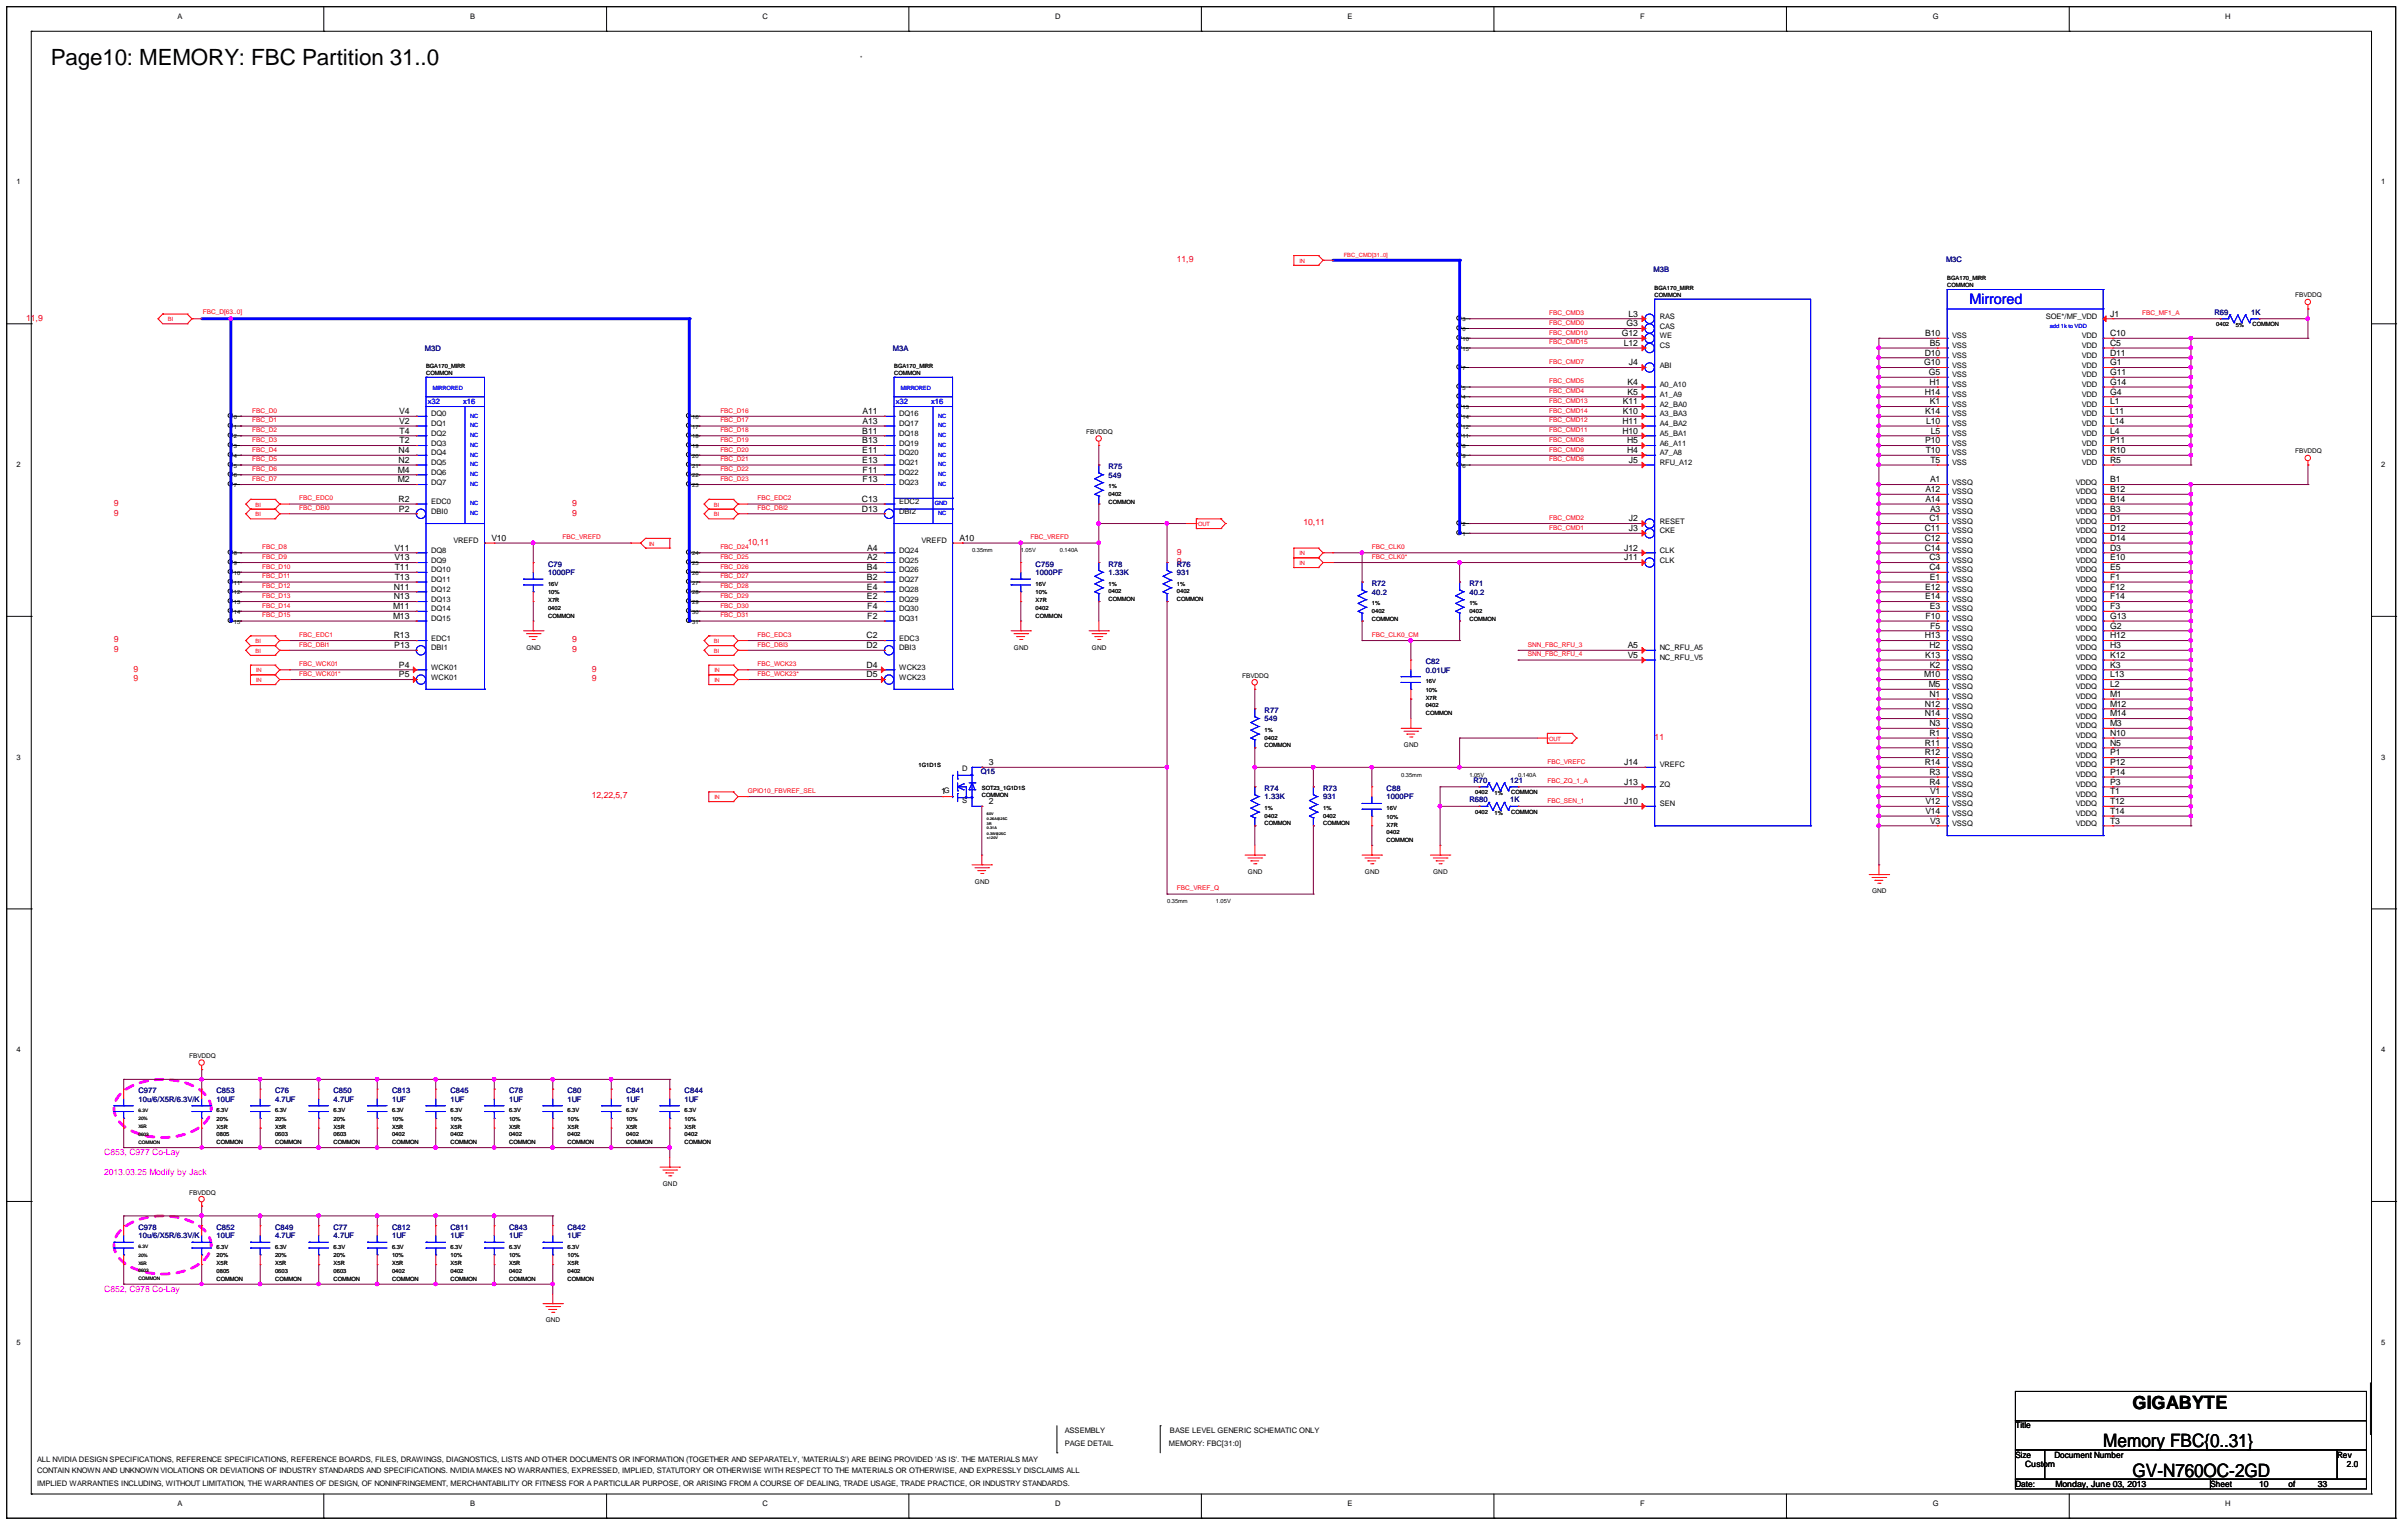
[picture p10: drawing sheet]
<svg xmlns="http://www.w3.org/2000/svg" width="282mm" height="179mm" viewBox="0 0 282 179" stroke-linecap="round" stroke-linejoin="round" font-family="sans-serif">
<defs><g id="words">
<text font-size="2.6" x="6" y="7.6">Page10: MEMORY: FBC Partition 31..0</text>
<g font-size="2.2">
<text x="250" y="165.1">GIGABYTE</text>
<text x="246.5" y="169.7">Memory FBC{0..31}</text>
<text x="250" y="173.1">GV-N760OC-2GD</text>
</g>
<text font-size="1.7" fill="#00f" x="230.9" y="35.6">Mirrored</text>
<g font-size="1" fill="#f00">
<text x="137.9" y="30.7">11,9</text>
<text x="3.1" y="37.6">11,9</text>
<text x="13.4" y="59.3">9</text>
<text x="67.1" y="59.3">9</text>
<text x="13.4" y="60.4">9</text>
<text x="67.1" y="60.4">9</text>
<text x="87.7" y="63.9">10,11</text>
<text x="137.9" y="65">9</text>
<text x="152.8" y="61.6">10,11</text>
<text x="137.9" y="66.1">9</text>
<text x="13.4" y="76.4">9</text>
<text x="13.4" y="75.3">9</text>
<text x="67.1" y="76.4">9</text>
<text x="67.1" y="75.3">9</text>
<text x="15.6" y="79.9">9</text>
<text x="15.6" y="78.7">9</text>
<text x="69.4" y="79.9">9</text>
<text x="69.4" y="78.7">9</text>
<text x="194" y="86.7">11</text>
<text x="69.4" y="93.6">12,22,5,7</text>
</g>
<g font-size="1">
<text x="190.1" y="39.4">G12</text>
<text x="190.4" y="40.5">L12</text>
<text x="190.7" y="38.3">G3</text>
<text x="190.9" y="37.1">L3</text>
<text x="225.6" y="41.7">D10</text>
<text x="225.7" y="39.4">B10</text>
<text x="226.2" y="40.5">B5</text>
<text x="247.3" y="41.7">D11</text>
<text x="247.3" y="40.5">C5</text>
<text x="247.3" y="39.4">C10</text>
<text x="247.3" y="37.1">J1</text>
<text x="190.2" y="47.4">K11</text>
<text x="190.8" y="46.3">K5</text>
<text x="190.8" y="45.1">K4</text>
<text x="190.9" y="42.8">J4</text>
<text x="225.5" y="42.8">G10</text>
<text x="225.6" y="46.3">H14</text>
<text x="226.1" y="44">G5</text>
<text x="226.2" y="45.1">H1</text>
<text x="226.2" y="47.4">K1</text>
<text x="247.3" y="47.4">L1</text>
<text x="247.3" y="46.3">G4</text>
<text x="247.3" y="45.1">G14</text>
<text x="247.3" y="44">G11</text>
<text x="247.3" y="42.8">G1</text>
<text x="46.7" y="53.1">N4</text>
<text x="46.8" y="49.7">V2</text>
<text x="46.8" y="48.5">V4</text>
<text x="46.8" y="52">T2</text>
<text x="46.8" y="50.8">T4</text>
<text x="101.1" y="53.1">E11</text>
<text x="101.1" y="52">B13</text>
<text x="101.1" y="50.8">B11</text>
<text x="101.1" y="49.7">A13</text>
<text x="101.1" y="48.5">A11</text>
<text x="190.2" y="50.8">H10</text>
<text x="190.2" y="49.7">H11</text>
<text x="190.2" y="48.5">K10</text>
<text x="190.7" y="53.1">H4</text>
<text x="190.7" y="52">H5</text>
<text x="225.7" y="52">P10</text>
<text x="225.7" y="48.5">K14</text>
<text x="225.7" y="53.1">T10</text>
<text x="225.8" y="49.7">L10</text>
<text x="226.3" y="50.8">L5</text>
<text x="247.3" y="53.1">R10</text>
<text x="247.3" y="52">P11</text>
<text x="247.3" y="50.8">L4</text>
<text x="247.3" y="49.7">L14</text>
<text x="247.3" y="48.5">L11</text>
<text x="46.6" y="56.5">M2</text>
<text x="46.6" y="55.4">M4</text>
<text x="46.7" y="58.8">R2</text>
<text x="46.7" y="54.3">N2</text>
<text x="46.8" y="60">P2</text>
<text x="101" y="60">D13</text>
<text x="101" y="58.8">C13</text>
<text x="101.1" y="54.3">E13</text>
<text x="101.1" y="56.5">F13</text>
<text x="101.1" y="55.4">F11</text>
<text x="190.9" y="54.3">J5</text>
<text x="225.7" y="58.8">A14</text>
<text x="225.7" y="57.7">A12</text>
<text x="226.3" y="60">A3</text>
<text x="226.3" y="56.5">A1</text>
<text x="226.3" y="54.3">T5</text>
<text x="247.3" y="60">B3</text>
<text x="247.3" y="58.8">B14</text>
<text x="247.3" y="57.7">B12</text>
<text x="247.3" y="56.5">B1</text>
<text x="247.3" y="54.3">R5</text>
<text x="46.3" y="65.7">V13</text>
<text x="46.3" y="64.5">V11</text>
<text x="57.6" y="63.4">V10</text>
<text x="101.7" y="65.7">A2</text>
<text x="101.7" y="64.5">A4</text>
<text x="112.5" y="63.4">A10</text>
<text x="190.4" y="65.7">J11</text>
<text x="190.4" y="64.5">J12</text>
<text x="190.9" y="62.3">J3</text>
<text x="190.9" y="61.1">J2</text>
<text x="225.6" y="64.5">C14</text>
<text x="225.6" y="63.4">C12</text>
<text x="225.6" y="62.3">C11</text>
<text x="226.2" y="65.7">C3</text>
<text x="226.2" y="61.1">C1</text>
<text x="247.3" y="65.7">E10</text>
<text x="247.3" y="64.5">D3</text>
<text x="247.3" y="63.4">D14</text>
<text x="247.3" y="62.3">D12</text>
<text x="247.3" y="61.1">D1</text>
<text x="46.1" y="71.4">M11</text>
<text x="46.2" y="70.3">N13</text>
<text x="46.2" y="69.1">N11</text>
<text x="46.3" y="68">T13</text>
<text x="46.3" y="66.8">T11</text>
<text x="101.6" y="70.3">E2</text>
<text x="101.6" y="69.1">E4</text>
<text x="101.6" y="68">B2</text>
<text x="101.6" y="66.8">B4</text>
<text x="101.7" y="71.4">F4</text>
<text x="225.7" y="70.3">E14</text>
<text x="225.7" y="69.1">E12</text>
<text x="226.2" y="66.8">C4</text>
<text x="226.2" y="71.4">E3</text>
<text x="226.2" y="68">E1</text>
<text x="247.3" y="71.4">F3</text>
<text x="247.3" y="70.3">F14</text>
<text x="247.3" y="69.1">F12</text>
<text x="247.3" y="68">F1</text>
<text x="247.3" y="66.8">E5</text>
<text x="46.1" y="72.5">M13</text>
<text x="46.2" y="74.8">R13</text>
<text x="46.2" y="76">P13</text>
<text x="101.6" y="76">D2</text>
<text x="101.6" y="74.8">C2</text>
<text x="101.7" y="72.5">F2</text>
<text x="190.8" y="77.1">V5</text>
<text x="190.8" y="76">A5</text>
<text x="225.6" y="74.8">H13</text>
<text x="225.7" y="77.1">K13</text>
<text x="225.7" y="72.5">F10</text>
<text x="226.2" y="76">H2</text>
<text x="226.3" y="73.7">F5</text>
<text x="247.3" y="77.1">K12</text>
<text x="247.3" y="76">H3</text>
<text x="247.3" y="74.8">H12</text>
<text x="247.3" y="73.7">G2</text>
<text x="247.3" y="72.5">G13</text>
<text x="46.8" y="79.4">P5</text>
<text x="46.8" y="78.3">P4</text>
<text x="101.6" y="79.4">D5</text>
<text x="101.6" y="78.3">D4</text>
<text x="225.5" y="79.4">M10</text>
<text x="225.6" y="84">N14</text>
<text x="225.6" y="82.8">N12</text>
<text x="226.1" y="80.5">M5</text>
<text x="226.2" y="81.7">N1</text>
<text x="226.2" y="78.3">K2</text>
<text x="247.3" y="84">M14</text>
<text x="247.3" y="82.8">M12</text>
<text x="247.3" y="81.7">M1</text>
<text x="247.3" y="80.5">L2</text>
<text x="247.3" y="79.4">L13</text>
<text x="247.3" y="78.3">K3</text>
<text x="115.9" y="89.7">3</text>
<text x="190.4" y="89.7">J14</text>
<text x="225.6" y="89.7">R14</text>
<text x="225.6" y="88.5">R12</text>
<text x="225.6" y="87.4">R11</text>
<text x="226.2" y="86.3">R1</text>
<text x="226.2" y="85.1">N3</text>
<text x="247.3" y="89.7">P12</text>
<text x="247.3" y="88.5">P1</text>
<text x="247.3" y="87.4">N5</text>
<text x="247.3" y="86.3">N10</text>
<text x="247.3" y="85.1">M3</text>
<text x="110.3" y="93.1">1</text>
<text x="115.9" y="94.3">2</text>
<text x="190.4" y="94.3">J10</text>
<text x="190.4" y="92">J13</text>
<text x="225.7" y="95.4">V14</text>
<text x="225.7" y="94.3">V12</text>
<text x="226.2" y="92">R4</text>
<text x="226.2" y="90.8">R3</text>
<text x="226.3" y="93.1">V1</text>
<text x="247.3" y="95.4">T14</text>
<text x="247.3" y="94.3">T12</text>
<text x="247.3" y="93.1">T1</text>
<text x="247.3" y="92">P3</text>
<text x="247.3" y="90.8">P14</text>
<text x="226.3" y="96.5">V3</text>
<text x="247.3" y="96.5">T3</text>
<text x="236.2" y="167.4">Title</text>
<text x="236.2" y="170.8">Size</text>
<text x="237.4" y="172">Custom</text>
<text x="240.8" y="170.8">Document Number</text>
<text x="274" y="170.8">Rev</text>
<text x="275.1" y="172">2.0</text>
<text x="236.2" y="174.3">Date:</text>
<text x="240.9" y="174.3">Monday, June 03, 2013</text>
<text x="259.1" y="174.3">Sheet</text>
<text x="264.8" y="174.3">10</text>
<text x="268.2" y="174.3">of</text>
<text x="271.7" y="174.3">33</text>
</g>
<g font-size="1" fill="#f0f">
<text x="12.2" y="135.4">C853, C977 Co-Lay</text>
<text x="12.2" y="137.7">2013.03.25 Modify by Jack</text>
<text x="12.2" y="151.4">C852, C978 Co-Lay</text>
</g>
<g font-size=".9">
<text x="20.8" y="2.2">A</text>
<text x="55.1" y="2.2">B</text>
<text x="89.4" y="2.2">C</text>
<text x="123.7" y="2.2">D</text>
<text x="158" y="2.2">E</text>
<text x="192.3" y="2.2">F</text>
<text x="226.5" y="2.2">G</text>
<text x="260.8" y="2.2">H</text>
<text x="1.9" y="21.6">1</text>
<text x="279.1" y="21.6">1</text>
<text x="194.5" y="40.8">CS</text>
<text x="194.5" y="39.6">WE</text>
<text x="194.5" y="38.5">CAS</text>
<text x="194.5" y="37.4">RAS</text>
<text x="228.8" y="41.9">VSS</text>
<text x="228.8" y="40.8">VSS</text>
<text x="228.8" y="39.6">VSS</text>
<text x="239.8" y="37.4">SOE*/MF_VDD</text>
<text x="244" y="41.9">VDD</text>
<text x="244" y="40.8">VDD</text>
<text x="244" y="39.6">VDD</text>
<text x="194.5" y="47.6">A2_BA0</text>
<text x="194.5" y="46.5">A1_A9</text>
<text x="194.5" y="45.4">A0_A10</text>
<text x="194.5" y="43.1">ABI</text>
<text x="228.8" y="47.6">VSS</text>
<text x="228.8" y="46.5">VSS</text>
<text x="228.8" y="45.4">VSS</text>
<text x="228.8" y="44.2">VSS</text>
<text x="228.8" y="43.1">VSS</text>
<text x="244" y="47.6">VDD</text>
<text x="244" y="46.5">VDD</text>
<text x="244" y="45.4">VDD</text>
<text x="244" y="44.2">VDD</text>
<text x="244" y="43.1">VDD</text>
<text x="50.5" y="53.4">DQ4</text>
<text x="50.5" y="52.2">DQ3</text>
<text x="50.5" y="51.1">DQ2</text>
<text x="50.5" y="49.9">DQ1</text>
<text x="50.5" y="48.8">DQ0</text>
<text x="105.4" y="53.4">DQ20</text>
<text x="105.4" y="52.2">DQ19</text>
<text x="105.4" y="51.1">DQ18</text>
<text x="105.4" y="49.9">DQ17</text>
<text x="105.4" y="48.8">DQ16</text>
<text x="194.5" y="53.4">A7_A8</text>
<text x="194.5" y="52.2">A6_A11</text>
<text x="194.5" y="51.1">A5_BA1</text>
<text x="194.5" y="49.9">A4_BA2</text>
<text x="194.5" y="48.8">A3_BA3</text>
<text x="228.8" y="53.4">VSS</text>
<text x="228.8" y="52.2">VSS</text>
<text x="228.8" y="51.1">VSS</text>
<text x="228.8" y="49.9">VSS</text>
<text x="228.8" y="48.8">VSS</text>
<text x="244" y="53.4">VDD</text>
<text x="244" y="52.2">VDD</text>
<text x="244" y="51.1">VDD</text>
<text x="244" y="49.9">VDD</text>
<text x="244" y="48.8">VDD</text>
<text x="1.9" y="54.8">2</text>
<text x="50.5" y="59.1">EDC0</text>
<text x="50.5" y="56.8">DQ7</text>
<text x="50.5" y="55.6">DQ6</text>
<text x="50.5" y="54.5">DQ5</text>
<text x="105.4" y="59.1">EDC2</text>
<text x="105.4" y="56.8">DQ23</text>
<text x="105.4" y="55.6">DQ22</text>
<text x="105.4" y="54.5">DQ21</text>
<text x="194.5" y="54.5">RFU_A12</text>
<text x="228.8" y="59.1">VSSQ</text>
<text x="228.8" y="57.9">VSSQ</text>
<text x="228.8" y="56.8">VSSQ</text>
<text x="228.8" y="54.5">VSS</text>
<text x="243.3" y="59.1">VDDQ</text>
<text x="243.3" y="57.9">VDDQ</text>
<text x="243.3" y="56.8">VDDQ</text>
<text x="244" y="54.5">VDD</text>
<text x="279.1" y="54.8">2</text>
<text x="50.5" y="65.9">DQ9</text>
<text x="50.5" y="64.8">DQ8</text>
<text x="50.5" y="60.2">DBI0</text>
<text x="53.2" y="63.7">VREFD</text>
<text x="105.4" y="65.9">DQ25</text>
<text x="105.4" y="64.8">DQ24</text>
<text x="105.4" y="60.2">DBI2</text>
<text x="108" y="63.7">VREFD</text>
<text x="194.5" y="65.9">CLK</text>
<text x="194.5" y="64.8">CLK</text>
<text x="194.5" y="62.5">CKE</text>
<text x="194.5" y="61.4">RESET</text>
<text x="228.8" y="65.9">VSSQ</text>
<text x="228.8" y="64.8">VSSQ</text>
<text x="228.8" y="63.7">VSSQ</text>
<text x="228.8" y="62.5">VSSQ</text>
<text x="228.8" y="61.4">VSSQ</text>
<text x="228.8" y="60.2">VSSQ</text>
<text x="243.3" y="65.9">VDDQ</text>
<text x="243.3" y="64.8">VDDQ</text>
<text x="243.3" y="63.7">VDDQ</text>
<text x="243.3" y="62.5">VDDQ</text>
<text x="243.3" y="61.4">VDDQ</text>
<text x="243.3" y="60.2">VDDQ</text>
<text x="50.5" y="71.7">DQ14</text>
<text x="50.5" y="70.5">DQ13</text>
<text x="50.5" y="69.4">DQ12</text>
<text x="50.5" y="68.2">DQ11</text>
<text x="50.5" y="67.1">DQ10</text>
<text x="105.4" y="71.7">DQ30</text>
<text x="105.4" y="70.5">DQ29</text>
<text x="105.4" y="69.4">DQ28</text>
<text x="105.4" y="68.2">DQ27</text>
<text x="105.4" y="67.1">DQ26</text>
<text x="228.8" y="71.7">VSSQ</text>
<text x="228.8" y="70.5">VSSQ</text>
<text x="228.8" y="69.4">VSSQ</text>
<text x="228.8" y="68.2">VSSQ</text>
<text x="228.8" y="67.1">VSSQ</text>
<text x="243.3" y="71.7">VDDQ</text>
<text x="243.3" y="70.5">VDDQ</text>
<text x="243.3" y="69.4">VDDQ</text>
<text x="243.3" y="68.2">VDDQ</text>
<text x="243.3" y="67.1">VDDQ</text>
<text x="50.5" y="76.2">DBI1</text>
<text x="50.5" y="75.1">EDC1</text>
<text x="50.5" y="72.8">DQ15</text>
<text x="105.4" y="76.2">DBI3</text>
<text x="105.4" y="75.1">EDC3</text>
<text x="105.4" y="72.8">DQ31</text>
<text x="194.5" y="77.4">NC_RFU_V5</text>
<text x="194.5" y="76.2">NC_RFU_A5</text>
<text x="228.8" y="77.4">VSSQ</text>
<text x="228.8" y="76.2">VSSQ</text>
<text x="228.8" y="75.1">VSSQ</text>
<text x="228.8" y="73.9">VSSQ</text>
<text x="228.8" y="72.8">VSSQ</text>
<text x="243.3" y="77.4">VDDQ</text>
<text x="243.3" y="76.2">VDDQ</text>
<text x="243.3" y="75.1">VDDQ</text>
<text x="243.3" y="73.9">VDDQ</text>
<text x="243.3" y="72.8">VDDQ</text>
<text x="50.5" y="79.7">WCK01</text>
<text x="50.5" y="78.5">WCK01</text>
<text x="105.4" y="79.7">WCK23</text>
<text x="105.4" y="78.5">WCK23</text>
<text x="228.8" y="83.1">VSSQ</text>
<text x="228.8" y="81.9">VSSQ</text>
<text x="228.8" y="80.8">VSSQ</text>
<text x="228.8" y="79.7">VSSQ</text>
<text x="228.8" y="78.5">VSSQ</text>
<text x="243.3" y="83.1">VDDQ</text>
<text x="243.3" y="81.9">VDDQ</text>
<text x="243.3" y="80.8">VDDQ</text>
<text x="243.3" y="79.7">VDDQ</text>
<text x="243.3" y="78.5">VDDQ</text>
<text x="1.9" y="89.1">3</text>
<text x="194.5" y="89.9">VREFC</text>
<text x="228.8" y="89.9">VSSQ</text>
<text x="228.8" y="88.8">VSSQ</text>
<text x="228.8" y="87.7">VSSQ</text>
<text x="228.8" y="86.5">VSSQ</text>
<text x="228.8" y="85.4">VSSQ</text>
<text x="228.8" y="84.2">VSSQ</text>
<text x="243.3" y="89.9">VDDQ</text>
<text x="243.3" y="88.8">VDDQ</text>
<text x="243.3" y="87.7">VDDQ</text>
<text x="243.3" y="86.5">VDDQ</text>
<text x="243.3" y="85.4">VDDQ</text>
<text x="243.3" y="84.2">VDDQ</text>
<text x="279.1" y="89.1">3</text>
<text x="110.6" y="92.9">G</text>
<text x="112.8" y="94.2">S</text>
<text x="112.8" y="90.4">D</text>
<text x="194.5" y="94.5">SEN</text>
<text x="194.5" y="92.2">ZQ</text>
<text x="228.8" y="95.7">VSSQ</text>
<text x="228.8" y="94.5">VSSQ</text>
<text x="228.8" y="93.4">VSSQ</text>
<text x="228.8" y="92.2">VSSQ</text>
<text x="228.8" y="91.1">VSSQ</text>
<text x="243.3" y="95.7">VDDQ</text>
<text x="243.3" y="94.5">VDDQ</text>
<text x="243.3" y="93.4">VDDQ</text>
<text x="243.3" y="92.2">VDDQ</text>
<text x="243.3" y="91.1">VDDQ</text>
<text x="228.8" y="96.8">VSSQ</text>
<text x="243.3" y="96.8">VDDQ</text>
<text x="1.9" y="123.3">4</text>
<text x="279.1" y="123.3">4</text>
<text x="1.9" y="157.6">5</text>
<text x="279.1" y="157.6">5</text>
<text x="124.8" y="167.9">ASSEMBLY</text>
<text x="137.1" y="167.9">BASE LEVEL GENERIC SCHEMATIC ONLY</text>
<text x="4.3" y="172.7">CONTAIN KNOWN AND UNKNOWN VIOLATIONS OR DEVIATIONS OF INDUSTRY STANDARDS AND SPECIFICATIONS. NVIDIA MAKES NO WARRANTIES, EXPRESSED, IMPLIED, STATUTORY OR OTHERWISE WITH RESPECT TO THE MATERIALS OR OTHERWISE, AND EXPRESSLY DISCLAIMS ALL</text>
<text x="4.3" y="171.3">ALL NVIDIA DESIGN SPECIFICATIONS, REFERENCE SPECIFICATIONS, REFERENCE BOARDS, FILES, DRAWINGS, DIAGNOSTICS, LISTS AND OTHER DOCUMENTS OR INFORMATION (TOGETHER AND SEPARATELY, 'MATERIALS') ARE BEING PROVIDED 'AS IS'. THE MATERIALS MAY</text>
<text x="124.8" y="169.5">PAGE DETAIL</text>
<text x="137" y="169.5">MEMORY: FBC[31:0]</text>
<text x="4.3" y="174.2">IMPLIED WARRANTIES INCLUDING, WITHOUT LIMITATION, THE WARRANTIES OF DESIGN, OF NONINFRINGEMENT, MERCHANTABILITY OR FITNESS FOR A PARTICULAR PURPOSE, OR ARISING FROM A COURSE OF DEALING, TRADE USAGE, TRADE PRACTICE, OR INDUSTRY STANDARDS.</text>
<text x="20.8" y="176.5">A</text>
<text x="55.1" y="176.5">B</text>
<text x="89.4" y="176.5">C</text>
<text x="123.7" y="176.5">D</text>
<text x="158" y="176.5">E</text>
<text x="192.3" y="176.5">F</text>
<text x="226.5" y="176.5">G</text>
<text x="260.8" y="176.5">H</text>
</g>
<g font-size=".9" fill="#000080">
<text x="193.8" y="31.9">M3B</text>
<text x="228.1" y="30.8">M3C</text>
<text x="49.8" y="41.1">M3D</text>
<text x="104.7" y="41.1">M3A</text>
<text x="259.6" y="36.9">R69</text>
<text x="263.9" y="36.9">1K</text>
<text x="129.9" y="55">R75</text>
<text x="129.9" y="56">549</text>
<text x="64.2" y="66.4">C79</text>
<text x="64.2" y="67.4">1000PF</text>
<text x="121.4" y="66.4">C759</text>
<text x="121.4" y="67.4">1000PF</text>
<text x="129.9" y="66.4">R78</text>
<text x="129.9" y="67.4">1.33K</text>
<text x="137.9" y="66.4">R76</text>
<text x="137.9" y="67.4">931</text>
<text x="160.8" y="68.7">R72</text>
<text x="160.8" y="69.7">40.2</text>
<text x="172.2" y="68.7">R71</text>
<text x="172.2" y="69.7">40.2</text>
<text x="167.1" y="77.8">C82</text>
<text x="148.2" y="83.5">R77</text>
<text x="167.1" y="78.8">0.01UF</text>
<text x="148.2" y="84.6">549</text>
<text x="115" y="90.7">Q15</text>
<text x="148.2" y="92.7">R74</text>
<text x="148.2" y="93.7">1.33K</text>
<text x="155.1" y="92.7">R73</text>
<text x="155.1" y="93.7">931</text>
<text x="162.5" y="92.7">C88</text>
<text x="162.5" y="93.7">1000PF</text>
<text x="172.2" y="94">R680</text>
<text x="172.7" y="91.8">R70</text>
<text x="177" y="94">1K</text>
<text x="177" y="91.8">121</text>
<text x="16.2" y="128.1">C977</text>
<text x="16.2" y="129.1">10u/6/X5R/6.3V/K</text>
<text x="25.4" y="128.1">C853</text>
<text x="25.4" y="129.1">10UF</text>
<text x="32.2" y="128.1">C76</text>
<text x="32.2" y="129.1">4.7UF</text>
<text x="39.1" y="128.1">C850</text>
<text x="39.1" y="129.1">4.7UF</text>
<text x="46" y="128.1">C813</text>
<text x="46" y="129.1">1UF</text>
<text x="52.8" y="128.1">C845</text>
<text x="52.8" y="129.1">1UF</text>
<text x="59.7" y="128.1">C78</text>
<text x="59.7" y="129.1">1UF</text>
<text x="66.5" y="128.1">C80</text>
<text x="66.5" y="129.1">1UF</text>
<text x="73.4" y="128.1">C841</text>
<text x="73.4" y="129.1">1UF</text>
<text x="80.2" y="128.1">C844</text>
<text x="80.2" y="129.1">1UF</text>
<text x="16.2" y="144.1">C978</text>
<text x="16.2" y="145.1">10u/6/X5R/6.3V/K</text>
<text x="25.4" y="144.1">C852</text>
<text x="25.4" y="145.1">10UF</text>
<text x="32.2" y="144.1">C849</text>
<text x="32.2" y="145.1">4.7UF</text>
<text x="39.1" y="144.1">C77</text>
<text x="39.1" y="145.1">4.7UF</text>
<text x="46" y="144.1">C812</text>
<text x="46" y="145.1">1UF</text>
<text x="52.8" y="144.1">C811</text>
<text x="52.8" y="145.1">1UF</text>
<text x="59.7" y="144.1">C843</text>
<text x="59.7" y="145.1">1UF</text>
<text x="66.5" y="144.1">C842</text>
<text x="66.5" y="145.1">1UF</text>
</g>
<g font-size=".9" fill="#00f">
<text x="50.1" y="47.3">x32</text>
<text x="54.3" y="47.3">x16</text>
<text x="105" y="47.3">x32</text>
<text x="109.2" y="47.3">x16</text>
</g>
<g font-size=".8">
<text x="269.1" y="34.9">FBVDDQ</text>
<text x="127.3" y="50.9">FBVDDQ</text>
<text x="269.1" y="53.2">FBVDDQ</text>
<text x="61.7" y="76.1">GND</text>
<text x="118.9" y="76.1">GND</text>
<text x="128" y="76.1">GND</text>
<text x="145.6" y="79.4">FBVDDQ</text>
<text x="164.6" y="87.6">GND</text>
<text x="114.3" y="103.6">GND</text>
<text x="146.3" y="102.4">GND</text>
<text x="160" y="102.4">GND</text>
<text x="168" y="102.4">GND</text>
<text x="219.4" y="104.7">GND</text>
<text x="22.2" y="124">FBVDDQ</text>
<text x="22.2" y="140">FBVDDQ</text>
<text x="77.7" y="139">GND</text>
<text x="64" y="155">GND</text>
</g>
<g font-size=".8" fill="#f00">
<text x="23.8" y="36.8">FBC_D[63..0]</text>
<text x="181.6" y="38.1">FBC_CMD0</text>
<text x="181.6" y="39.2">FBC_CMD10</text>
<text x="181.6" y="40.4">FBC_CMD15</text>
<text x="181.6" y="36.9">FBC_CMD3</text>
<text x="251.1" y="36.9">FBC_MF1_A</text>
<text x="181.6" y="47.2">FBC_CMD13</text>
<text x="181.6" y="46.1">FBC_CMD4</text>
<text x="181.6" y="44.9">FBC_CMD5</text>
<text x="181.6" y="42.7">FBC_CMD7</text>
<text x="29.6" y="48.4">FBC_D0</text>
<text x="29.6" y="49.5">FBC_D1</text>
<text x="29.6" y="50.7">FBC_D2</text>
<text x="29.6" y="51.8">FBC_D3</text>
<text x="29.6" y="52.9">FBC_D4</text>
<text x="84.4" y="48.4">FBC_D16</text>
<text x="84.4" y="49.5">FBC_D17</text>
<text x="84.4" y="50.7">FBC_D18</text>
<text x="84.4" y="51.8">FBC_D19</text>
<text x="84.4" y="52.9">FBC_D20</text>
<text x="181.6" y="50.7">FBC_CMD11</text>
<text x="181.6" y="49.5">FBC_CMD12</text>
<text x="181.6" y="48.4">FBC_CMD14</text>
<text x="181.6" y="51.8">FBC_CMD8</text>
<text x="181.6" y="52.9">FBC_CMD9</text>
<text x="29.6" y="54.1">FBC_D5</text>
<text x="29.6" y="55.2">FBC_D6</text>
<text x="29.6" y="56.4">FBC_D7</text>
<text x="35.1" y="59.8">FBC_DBI0</text>
<text x="35.1" y="58.7">FBC_EDC0</text>
<text x="84.4" y="54.1">FBC_D21</text>
<text x="84.4" y="55.2">FBC_D22</text>
<text x="84.4" y="56.4">FBC_D23</text>
<text x="88.8" y="59.8">FBC_DBI2</text>
<text x="88.8" y="58.7">FBC_EDC2</text>
<text x="181.6" y="54.1">FBC_CMD6</text>
<text x="30.7" y="64.4">FBC_D8</text>
<text x="30.7" y="65.5">FBC_D9</text>
<text x="65.9" y="63.2">FBC_VREFD</text>
<text x="84.4" y="64.4">FBC_D24</text>
<text x="84.4" y="65.5">FBC_D25</text>
<text x="120.8" y="63.2">FBC_VREFD</text>
<text x="160.8" y="64.4">FBC_CLK0</text>
<text x="160.8" y="65.5">FBC_CLK0*</text>
<text x="181.6" y="62.1">FBC_CMD1</text>
<text x="181.6" y="60.9">FBC_CMD2</text>
<text x="30.7" y="66.7">FBC_D10</text>
<text x="30.7" y="67.8">FBC_D11</text>
<text x="30.7" y="68.9">FBC_D12</text>
<text x="30.7" y="70.1">FBC_D13</text>
<text x="30.7" y="71.2">FBC_D14</text>
<text x="84.4" y="66.7">FBC_D26</text>
<text x="84.4" y="67.8">FBC_D27</text>
<text x="84.4" y="68.9">FBC_D28</text>
<text x="84.4" y="70.1">FBC_D29</text>
<text x="84.4" y="71.2">FBC_D30</text>
<text x="30.7" y="72.4">FBC_D15</text>
<text x="35.1" y="75.8">FBC_DBI1</text>
<text x="35.1" y="74.7">FBC_EDC1</text>
<text x="84.4" y="72.4">FBC_D31</text>
<text x="88.8" y="75.8">FBC_DBI3</text>
<text x="88.8" y="74.7">FBC_EDC3</text>
<text x="160.8" y="74.7">FBC_CLK0_CM</text>
<text x="179.1" y="75.8">SNN_FBC_RFU_3</text>
<text x="179.1" y="76.9">SNN_FBC_RFU_4</text>
<text x="35.1" y="78.1">FBC_WCK01</text>
<text x="35.1" y="79.2">FBC_WCK01*</text>
<text x="88.8" y="78.1">FBC_WCK23</text>
<text x="88.8" y="79.2">FBC_WCK23*</text>
<text x="181.4" y="89.5">FBC_VREFC</text>
<text x="87.7" y="92.9">GPIO10_FBVREF_SEL</text>
<text x="181.4" y="94.1">FBC_SEN_1</text>
<text x="181.4" y="91.8">FBC_ZQ_1_A</text>
<text x="137.9" y="104.4">FBC_VREF_Q</text>
</g>
<g font-size=".7">
<text x="100.8" y="7">*</text>
<text x="194" y="34">BGA170_MIRR</text>
<text x="194" y="34.8">COMMON</text>
<text x="228.2" y="33.6">COMMON</text>
<text x="228.2" y="32.9">BGA170_MIRR</text>
<text x="171.4" y="41.1">15</text>
<text x="171.4" y="39.9">10</text>
<text x="171.4" y="38.8">0</text>
<text x="171.4" y="37.7">3</text>
<text x="259.8" y="38.2">0402</text>
<text x="262.1" y="38.3">5%</text>
<text x="264" y="38.2">COMMON</text>
<text x="49.9" y="43.2">BGA170_MIRR</text>
<text x="49.9" y="43.9">COMMON</text>
<text x="104.8" y="43.9">COMMON</text>
<text x="104.8" y="43.2">BGA170_MIRR</text>
<text x="171.4" y="47.9">13</text>
<text x="171.4" y="46.8">4</text>
<text x="171.4" y="45.7">5</text>
<text x="171.4" y="43.4">7</text>
<text x="27.4" y="53.7">4</text>
<text x="27.4" y="52.5">3</text>
<text x="27.4" y="51.4">2</text>
<text x="27.4" y="50.2">1</text>
<text x="27.4" y="49.1">0</text>
<text x="81.1" y="53.7">20</text>
<text x="81.1" y="52.5">19</text>
<text x="81.1" y="51.4">18</text>
<text x="81.1" y="50.2">17</text>
<text x="81.1" y="49.1">16</text>
<text x="171.4" y="53.7">9</text>
<text x="171.4" y="52.5">8</text>
<text x="171.4" y="51.4">11</text>
<text x="171.4" y="50.2">12</text>
<text x="171.4" y="49.1">14</text>
<text x="27.4" y="57.1">7</text>
<text x="27.4" y="55.9">6</text>
<text x="27.4" y="54.8">5</text>
<text x="81.1" y="57.1">23</text>
<text x="81.1" y="55.9">22</text>
<text x="81.1" y="54.8">21</text>
<text x="129.9" y="59">COMMON</text>
<text x="129.9" y="58.1">0402</text>
<text x="129.9" y="57.2">1%</text>
<text x="171.4" y="54.8">6</text>
<text x="27.4" y="65.1">8</text>
<text x="81.1" y="65.1">24</text>
<text x="113.9" y="64.8">0.35mm</text>
<text x="119.7" y="64.8">1.05V</text>
<text x="124.2" y="64.8">0.140A</text>
<text x="171.4" y="62.8">1</text>
<text x="171.4" y="61.7">2</text>
<text x="27.4" y="71.9">14</text>
<text x="27.4" y="70.8">13</text>
<text x="27.4" y="69.7">12</text>
<text x="27.4" y="68.5">11</text>
<text x="27.4" y="67.4">10</text>
<text x="27.4" y="66.2">9</text>
<text x="64.2" y="71.5">0402</text>
<text x="64.2" y="70.6">X7R</text>
<text x="64.2" y="68.6">16V</text>
<text x="64.2" y="69.7">10%</text>
<text x="81.1" y="71.9">30</text>
<text x="81.1" y="70.8">29</text>
<text x="81.1" y="69.7">28</text>
<text x="81.1" y="68.5">27</text>
<text x="81.1" y="67.4">26</text>
<text x="81.1" y="66.2">25</text>
<text x="121.4" y="71.5">0402</text>
<text x="121.4" y="68.6">16V</text>
<text x="121.4" y="70.6">X7R</text>
<text x="121.4" y="69.7">10%</text>
<text x="129.9" y="69.5">0402</text>
<text x="129.9" y="68.6">1%</text>
<text x="129.9" y="70.5">COMMON</text>
<text x="137.9" y="69.5">0402</text>
<text x="137.9" y="70.5">COMMON</text>
<text x="137.9" y="68.6">1%</text>
<text x="160.8" y="71.8">0402</text>
<text x="160.8" y="70.9">1%</text>
<text x="172.2" y="71.8">0402</text>
<text x="172.2" y="70.9">1%</text>
<text x="27.4" y="73.1">15</text>
<text x="64.2" y="72.4">COMMON</text>
<text x="81.1" y="73.1">31</text>
<text x="121.4" y="72.4">COMMON</text>
<text x="160.8" y="72.8">COMMON</text>
<text x="172.2" y="72.8">COMMON</text>
<text x="167.1" y="83.8">COMMON</text>
<text x="167.1" y="80.1">16V</text>
<text x="167.1" y="82">X7R</text>
<text x="167.1" y="82.9">0402</text>
<text x="167.1" y="81.1">10%</text>
<text x="107.7" y="89.9">1G1D1S</text>
<text x="148.2" y="86.7">0402</text>
<text x="148.2" y="85.8">1%</text>
<text x="148.2" y="87.6">COMMON</text>
<text x="115.1" y="93.5">COMMON</text>
<text x="115.1" y="92.6">SOT23_1G1D1S</text>
<text x="148.2" y="95.8">0402</text>
<text x="148.2" y="94.9">1%</text>
<text x="155.1" y="95.8">0402</text>
<text x="155.1" y="94.9">1%</text>
<text x="162.5" y="94.9">16V</text>
<text x="162.5" y="96">10%</text>
<text x="164.2" y="91">0.35mm</text>
<text x="172.2" y="91">1.05V</text>
<text x="172.9" y="95.4">0402</text>
<text x="172.9" y="93.1">0402</text>
<text x="175.2" y="95.5">1%</text>
<text x="175.2" y="93.2">1%</text>
<text x="177.1" y="95.4">COMMON</text>
<text x="177.1" y="93.1">COMMON</text>
<text x="178" y="91">0.140A</text>
<text x="148.2" y="96.8">COMMON</text>
<text x="155.1" y="96.8">COMMON</text>
<text x="162.5" y="96.9">X7R</text>
<text x="162.5" y="98.7">COMMON</text>
<text x="162.5" y="97.8">0402</text>
<text x="136.8" y="105.9">0.35mm</text>
<text x="142.5" y="105.9">1.05V</text>
<text x="25.4" y="130.4">6.3V</text>
<text x="25.4" y="131.4">20%</text>
<text x="32.2" y="131.4">20%</text>
<text x="32.2" y="130.4">6.3V</text>
<text x="39.1" y="131.4">20%</text>
<text x="39.1" y="130.4">6.3V</text>
<text x="46" y="131.4">10%</text>
<text x="46" y="130.4">6.3V</text>
<text x="52.8" y="131.4">10%</text>
<text x="52.8" y="130.4">6.3V</text>
<text x="59.7" y="131.4">10%</text>
<text x="59.7" y="130.4">6.3V</text>
<text x="66.5" y="131.4">10%</text>
<text x="66.5" y="130.4">6.3V</text>
<text x="73.4" y="130.4">6.3V</text>
<text x="73.4" y="131.4">10%</text>
<text x="80.2" y="130.4">6.3V</text>
<text x="80.2" y="131.4">10%</text>
<text x="25.4" y="132.3">X5R</text>
<text x="25.4" y="134.1">COMMON</text>
<text x="25.4" y="133.2">0805</text>
<text x="32.2" y="132.3">X5R</text>
<text x="32.2" y="133.2">0603</text>
<text x="32.2" y="134.1">COMMON</text>
<text x="39.1" y="133.2">0603</text>
<text x="39.1" y="132.3">X5R</text>
<text x="39.1" y="134.1">COMMON</text>
<text x="46" y="132.3">X5R</text>
<text x="46" y="133.2">0402</text>
<text x="46" y="134.1">COMMON</text>
<text x="52.8" y="133.2">0402</text>
<text x="52.8" y="132.3">X5R</text>
<text x="52.8" y="134.1">COMMON</text>
<text x="59.7" y="133.2">0402</text>
<text x="59.7" y="132.3">X5R</text>
<text x="59.7" y="134.1">COMMON</text>
<text x="66.5" y="132.3">X5R</text>
<text x="66.5" y="133.2">0402</text>
<text x="66.5" y="134.1">COMMON</text>
<text x="73.4" y="132.3">X5R</text>
<text x="73.4" y="134.1">COMMON</text>
<text x="73.4" y="133.2">0402</text>
<text x="80.2" y="132.3">X5R</text>
<text x="80.2" y="134.1">COMMON</text>
<text x="80.2" y="133.2">0402</text>
<text x="25.4" y="146.4">6.3V</text>
<text x="25.4" y="147.4">20%</text>
<text x="25.4" y="148.3">X5R</text>
<text x="25.4" y="149.2">0805</text>
<text x="32.2" y="149.2">0603</text>
<text x="32.2" y="148.3">X5R</text>
<text x="32.2" y="147.4">20%</text>
<text x="32.2" y="146.4">6.3V</text>
<text x="39.1" y="148.3">X5R</text>
<text x="39.1" y="146.4">6.3V</text>
<text x="39.1" y="149.2">0603</text>
<text x="39.1" y="147.4">20%</text>
<text x="46" y="148.3">X5R</text>
<text x="46" y="146.4">6.3V</text>
<text x="46" y="147.4">10%</text>
<text x="46" y="149.2">0402</text>
<text x="52.8" y="146.4">6.3V</text>
<text x="52.8" y="147.4">10%</text>
<text x="52.8" y="149.2">0402</text>
<text x="52.8" y="148.3">X5R</text>
<text x="59.7" y="146.4">6.3V</text>
<text x="59.7" y="147.4">10%</text>
<text x="59.7" y="148.3">X5R</text>
<text x="59.7" y="149.2">0402</text>
<text x="66.5" y="146.4">6.3V</text>
<text x="66.5" y="147.4">10%</text>
<text x="66.5" y="149.2">0402</text>
<text x="66.5" y="148.3">X5R</text>
<text x="25.4" y="150.1">COMMON</text>
<text x="32.2" y="150.1">COMMON</text>
<text x="39.1" y="150.1">COMMON</text>
<text x="46" y="150.1">COMMON</text>
<text x="52.8" y="150.1">COMMON</text>
<text x="59.7" y="150.1">COMMON</text>
<text x="66.5" y="150.1">COMMON</text>
</g>
<g font-size=".7" fill="#f00">
<text x="152.3" y="30.8">IN</text>
<text x="157.5" y="30.2">FBC_CMD[31..0]</text>
<text x="19.7" y="37.7">BI</text>
<text x="30" y="59.4">BI</text>
<text x="83.7" y="59.4">BI</text>
<text x="30" y="60.5">BI</text>
<text x="76.1" y="63.9">IN</text>
<text x="83.7" y="60.5">BI</text>
<text x="140.4" y="61.7">OUT</text>
<text x="152.3" y="65.1">IN</text>
<text x="152.3" y="66.2">IN</text>
<text x="30" y="76.5">BI</text>
<text x="30" y="75.4">BI</text>
<text x="83.7" y="76.5">BI</text>
<text x="83.7" y="75.4">BI</text>
<text x="30" y="79.9">IN</text>
<text x="30" y="78.8">IN</text>
<text x="83.8" y="79.9">IN</text>
<text x="83.8" y="78.8">IN</text>
<text x="181.6" y="86.8">OUT</text>
<text x="83.8" y="93.7">IN</text>
</g>
<g font-size=".7" fill="#00f">
<text x="240.3" y="38.5">add 1k to VDD</text>
<text x="50.7" y="45.7">MIRRORED</text>
<text x="105.6" y="45.7">MIRRORED</text>
<text x="55.1" y="53.5">NC</text>
<text x="55.1" y="52.4">NC</text>
<text x="55.1" y="51.2">NC</text>
<text x="55.1" y="49">NC</text>
<text x="55.1" y="50.1">NC</text>
<text x="110" y="53.5">NC</text>
<text x="110" y="52.4">NC</text>
<text x="110" y="50.1">NC</text>
<text x="110" y="51.2">NC</text>
<text x="110" y="49">NC</text>
<text x="55.1" y="57">NC</text>
<text x="55.1" y="54.7">NC</text>
<text x="55.1" y="55.8">NC</text>
<text x="55.1" y="59.2">NC</text>
<text x="109.6" y="59.2">GND</text>
<text x="110" y="54.7">NC</text>
<text x="110" y="55.8">NC</text>
<text x="110" y="57">NC</text>
<text x="55.1" y="60.4">NC</text>
<text x="110" y="60.4">NC</text>
</g>
<g font-size=".6">
<text x="16.2" y="130.3">6.3V</text>
<text x="16.2" y="131.3">20%</text>
<text x="16.2" y="133.1">0603</text>
<text x="16.2" y="134.1">COMMON</text>
<text x="16.2" y="132.2">X5R</text>
<text x="16.2" y="146.3">6.3V</text>
<text x="16.2" y="149.1">0603</text>
<text x="16.2" y="148.2">X5R</text>
<text x="16.2" y="147.3">20%</text>
<text x="16.2" y="150.1">COMMON</text>
</g>
<g font-size=".4">
<text x="115.7" y="95.5">60V</text>
<text x="115.7" y="97.8">0.3W@25C</text>
<text x="115.7" y="97.2">0.31A</text>
<text x="115.7" y="96.7">3R</text>
<text x="115.7" y="98.4">+/-20V</text>
<text x="115.7" y="96.1">0.26A@25C</text>
</g>
</g></defs>
<g fill="none" stroke="#000" stroke-width=".12">
<path d="M.8 .8h.1M.8 .8h280v177.2M.8 .8v177.2M3.7 3.7h.1M3.7 3.7h274.3v171.4M3.7 3.7v171.4M38 3.7h.1M38 .8v2.9M71.1 3.7h.1M71.1 .8v2.9M106.5 3.7h.1M106.5 .8v2.9"/>
<path d="M140.8 3.7h.1M140.8 .8v2.9M175.1 3.7h.1M175.1 .8v2.9M209.4 3.7h.1M209.4 .8v2.9M242.6 3.7h.1M242.6 .8v2.9M.8 38h2.9M3.7 38h.1M171.1 39.6h1.1M171.1 38.5h1.1"/>
<path d="M171.1 37.4h1.1M172.2 39.6h.1M172.2 38.5h.1M172.2 37.4h.1M278 38h2.8M280.8 38h.1M27.1 56.8h1.1M27.1 55.6h1.1M27.1 54.5h1.1M27.1 53.4h1.1M27.1 52.2h1.1M27.1 51.1h1.1"/>
<path d="M27.1 49.9h1.1M27.1 48.8h1.1M28.2 56.8h.1M28.2 55.6h.1M28.2 54.5h.1M28.2 53.4h.1M28.2 52.2h.1M28.2 51.1h.1M28.2 49.9h.1M28.2 48.8h.1M80.8 56.8h1.1M80.8 55.6h1.1"/>
<path d="M80.8 54.5h1.1M80.8 53.4h1.1M80.8 52.2h1.1M80.8 51.1h1.1M80.8 49.9h1.1M80.8 48.8h1.1M81.9 56.8h.1M81.9 55.6h.1M81.9 54.5h.1M81.9 53.4h.1M81.9 52.2h.1M81.9 51.1h.1"/>
<path d="M81.9 49.9h.1M81.9 48.8h.1M171.1 54.5h1.1M171.1 53.4h1.1M171.1 52.2h1.1M171.1 51.1h1.1M171.1 49.9h1.1M171.1 48.8h1.1M171.1 47.6h1.1M171.1 46.5h1.1M171.1 45.4h1.1M171.1 43.1h1.1"/>
<path d="M171.1 40.8h1.1M172.2 54.5h.1M172.2 53.4h.1M172.2 52.2h.1M172.2 51.1h.1M172.2 49.9h.1M172.2 48.8h.1M172.2 47.6h.1M172.2 46.5h.1M172.2 45.4h.1M172.2 43.1h.1M172.2 40.8h.1"/>
<path d="M.8 72.2h2.9M3.7 72.2h.1M27.1 72.8h1.1M27.1 71.7h1.1M27.1 70.5h1.1M27.1 69.4h1.1M27.1 68.2h1.1M27.1 67.1h1.1M27.1 65.9h1.1M27.1 64.8h1.1M28.2 72.8h.1M28.2 71.7h.1"/>
<path d="M28.2 70.5h.1M28.2 69.4h.1M28.2 68.2h.1M28.2 67.1h.1M28.2 65.9h.1M28.2 64.8h.1M80.8 72.8h1.1M80.8 71.7h1.1M80.8 70.5h1.1M80.8 69.4h1.1M80.8 68.2h1.1M80.8 67.1h1.1"/>
<path d="M80.8 65.9h1.1M80.8 64.8h1.1M81.9 72.8h.1M81.9 71.7h.1M81.9 70.5h.1M81.9 69.4h.1M81.9 68.2h.1M81.9 67.1h.1M81.9 65.9h.1M81.9 64.8h.1M171.1 62.5h1.1M171.1 61.4h1.1"/>
<path d="M172.2 62.5h.1M172.2 61.4h.1M278 72.2h2.8M280.8 72.2h.1M.8 106.5h2.9M3.7 106.5h.1M278 106.5h2.8M280.8 106.5h.1M.8 140.8h2.9M3.7 140.8h.1M278 140.8h2.8M280.8 140.8h.1"/>
<path d="M.8 178h.1M.8 178h280M3.7 175.1h.1M3.7 175.1h274.3M38 178h.1M38 175.1v2.9M71.1 178h.1M71.1 175.1v2.9M106.5 178h.1M106.5 175.1v2.9M123.9 170.3h.1M123.9 167.1v3.2"/>
<path d="M136 167.1h.1M136 167.1v3.2M140.8 178h.1M140.8 175.1v2.9M175.1 178h.1M175.1 175.1v2.9M209.4 178h.1M209.4 175.1v2.9M242.6 178h.1M242.6 175.1v2.9M277.9 168.1h.1M277.9 162.1v6"/>
<path d="M278 175.1h.1M280.8 178h.1"/>
<circle cx="171" cy="39.6" r=".25"/>
<circle cx="171" cy="37.3" r=".25"/>
<circle cx="171" cy="38.4" r=".25"/>
<circle cx="27" cy="52.1" r=".25"/>
<circle cx="27" cy="48.7" r=".25"/>
<circle cx="27" cy="55.6" r=".25"/>
<circle cx="27" cy="56.7" r=".25"/>
<circle cx="27" cy="49.9" r=".25"/>
<circle cx="27" cy="54.4" r=".25"/>
<circle cx="27" cy="53.3" r=".25"/>
<circle cx="27" cy="51" r=".25"/>
<circle cx="80.7" cy="55.6" r=".25"/>
<circle cx="80.7" cy="52.1" r=".25"/>
<circle cx="80.7" cy="48.7" r=".25"/>
<circle cx="80.7" cy="49.9" r=".25"/>
<circle cx="80.7" cy="54.4" r=".25"/>
<circle cx="80.7" cy="56.7" r=".25"/>
<circle cx="80.7" cy="53.3" r=".25"/>
<circle cx="80.7" cy="51" r=".25"/>
<circle cx="171" cy="48.7" r=".25"/>
<circle cx="171" cy="52.1" r=".25"/>
<circle cx="171" cy="45.3" r=".25"/>
<circle cx="171" cy="40.7" r=".25"/>
<circle cx="171" cy="49.9" r=".25"/>
<circle cx="171" cy="47.6" r=".25"/>
<circle cx="171" cy="46.4" r=".25"/>
<circle cx="171" cy="51" r=".25"/>
<circle cx="171" cy="53.3" r=".25"/>
<circle cx="171" cy="54.4" r=".25"/>
<circle cx="171" cy="43" r=".25"/>
<circle cx="27" cy="70.4" r=".25"/>
<circle cx="27" cy="64.7" r=".25"/>
<circle cx="27" cy="71.6" r=".25"/>
<circle cx="27" cy="68.1" r=".25"/>
<circle cx="27" cy="65.9" r=".25"/>
<circle cx="27" cy="69.3" r=".25"/>
<circle cx="27" cy="72.7" r=".25"/>
<circle cx="27" cy="67" r=".25"/>
<circle cx="80.7" cy="70.4" r=".25"/>
<circle cx="80.7" cy="64.7" r=".25"/>
<circle cx="80.7" cy="72.7" r=".25"/>
<circle cx="80.7" cy="65.9" r=".25"/>
<circle cx="80.7" cy="71.6" r=".25"/>
<circle cx="80.7" cy="69.3" r=".25"/>
<circle cx="80.7" cy="68.1" r=".25"/>
<circle cx="80.7" cy="67" r=".25"/>
<circle cx="171" cy="61.3" r=".25"/>
<circle cx="171" cy="62.4" r=".25"/>
</g>
<path d="M14.1 128.2a7.8 7.8 0 0 1 6.9-1.5 4.6 4.6 0 0 1 3.7 2.6 2.48 2.48 0 0 1-1.3 2.8 8.4 8.4 0 0 1-8.7 0 2.43 2.43 0 0 1-.6-3.9zM14.1 144.2a7.8 7.8 0 0 1 6.9-1.5 4.6 4.6 0 0 1 3.7 2.6 2.48 2.48 0 0 1-1.3 2.8 8.4 8.4 0 0 1-8.7 0 2.43 2.43 0 0 1-.6-3.9z" fill="none" stroke="#f0f" stroke-width=".34" stroke-dasharray=".9 .9"/>
<g fill="none" stroke="#800040" stroke-width=".12">
<path d="M172.2 38.5h20.6M172.2 39.6h20.6M192.8 38.5h.1M192.8 39.6h.1M172.2 51.1h20.6M172.2 49.9h20.6M172.2 47.6h20.6M172.2 48.8h20.6M172.2 40.8h20.6M192.8 51.1h.1M192.8 49.9h.1M192.8 47.6h.1"/>
<path d="M192.8 48.8h.1M192.8 40.8h.1M156.2 64.8h36.6M156.2 65.9h36.6M159.7 64.8h.1M159.7 68.2h.1M159.7 75.1h.1M159.7 72.8h.1M159.7 64.8v3.4M159.7 72.8v2.3M159.7 75.1h11.4M165.4 75.1h.1"/>
<path d="M165.4 75.1v2.3M171.1 65.9h.1M171.1 68.2h.1M171.1 75.1h.1M171.1 65.9v2.3M171.1 72.8v2.3M172.2 62.5h20.6M172.2 61.4h20.6M192.8 62.5h.1M192.8 61.4h.1"/>
</g>
<g fill="#f0f" stroke="#f0f" stroke-width=".12">
<circle cx="159.6" cy="64.8" r=".19"/>
<circle cx="171.1" cy="65.9" r=".19"/>
<circle cx="165.4" cy="75.1" r=".19"/>
</g>
<path d="M156.2 30.5h14.9" fill="none" stroke="#00f" stroke-width=".34"/>
<circle cx="171.1" cy="30.5" r=".17" fill="#00f"/>
<path d="M171.1 30.5v32" fill="none" stroke="#00f" stroke-width=".34"/>
<circle cx="171.1" cy="62.5" r=".17" fill="#00f"/>
<g fill="none" stroke="#800040" stroke-width=".12">
<path d="M172.2 37.4h20.6M192.8 37.4h.1M28.2 48.8h.1M28.2 49.9h.1M28.2 51.1h.1M28.2 52.2h.1M28.2 53.4h.1M28.2 54.5h.1M28.2 54.5h20.6M28.2 52.2h20.6M28.2 53.4h20.6M28.2 48.8h20.6"/>
<path d="M28.2 49.9h20.6M28.2 51.1h20.6M81.9 48.8h.1M81.9 49.9h.1M81.9 51.1h.1M81.9 52.2h.1M81.9 53.4h.1M81.9 54.5h.1M81.9 55.6h.1M81.9 56.8h.1M81.9 54.5h21.8M81.9 52.2h21.8"/>
<path d="M81.9 53.4h21.8M81.9 48.8h21.8M81.9 49.9h21.8M81.9 51.1h21.8M81.9 55.6h21.8M81.9 56.8h21.8M172.2 46.5h20.6M172.2 45.4h20.6M172.2 54.5h20.6M172.2 43.1h20.6M172.2 52.2h20.6M172.2 53.4h20.6"/>
<path d="M192.8 46.5h.1M192.8 45.4h.1M192.8 54.5h.1M192.8 43.1h.1M192.8 52.2h.1M192.8 53.4h.1M28.2 67.1h.1M28.2 68.2h.1M28.2 69.4h.1M28.2 70.5h.1M28.2 71.7h.1M28.2 72.8h.1"/>
<path d="M28.2 67.1h20.6M28.2 68.2h20.6M28.2 69.4h20.6M28.2 70.5h20.6M28.2 71.7h20.6M28.2 72.8h20.6M81.9 64.8h.1M81.9 65.9h.1M81.9 67.1h.1M81.9 68.2h.1M81.9 69.4h.1M81.9 70.5h.1"/>
<path d="M81.9 71.7h.1M81.9 72.8h.1M81.9 67.1h21.8M81.9 68.2h21.8M81.9 69.4h21.8M81.9 70.5h21.8M81.9 71.7h21.8M81.9 72.8h21.8M81.9 64.8h21.8M81.9 65.9h21.8"/>
</g>
<path d="M23.6 37.4h3.5" fill="none" stroke="#00f" stroke-width=".34"/>
<circle cx="27.1" cy="37.4" r=".17" fill="#00f"/>
<circle cx="27.1" cy="37.3" r=".19" fill="#f0f" stroke="#f0f" stroke-width=".12"/>
<path d="M27.1 37.4v35.4" fill="none" stroke="#00f" stroke-width=".34"/>
<circle cx="27.1" cy="72.8" r=".17" fill="#00f"/>
<circle cx="27.1" cy="37.3" r=".19" fill="#f0f" stroke="#f0f" stroke-width=".12"/>
<path d="M27.1 37.4h53.7" fill="none" stroke="#00f" stroke-width=".34"/>
<circle cx="80.8" cy="37.4" r=".17" fill="#00f"/>
<circle cx="27.1" cy="37.3" r=".19" fill="#f0f" stroke="#f0f" stroke-width=".12"/>
<path d="M80.8 37.4v35.4" fill="none" stroke="#00f" stroke-width=".34"/>
<circle cx="80.8" cy="72.8" r=".17" fill="#00f"/>
<g fill="none" stroke="#800040" stroke-width=".12">
<path d="M220.2 39.6h.1M220.2 39.6h6.9M220.2 39.6v61.8M247.7 37.4h12.5M247.7 39.6h22.8M256.8 39.6h.1M256.8 39.6v14.9M260.2 37.4h.1M264.8 37.4h5.7M270.5 37.4h.1M270.5 39.6h.1M270.5 36.2h.1"/>
<path d="M270.5 36.2v3.4M28.2 55.6h.1M28.2 56.8h.1M28.2 55.6h20.6M28.2 56.8h20.6M33.9 59.1h14.9M48.8 59.1h.1M87.7 59.1h16M103.7 59.1h.1M128.8 59.1h.1M128.8 54.5h.1M128.8 52.2v2.3"/>
<path d="M128.8 59.1v6.8M220.2 40.8h.1M220.2 41.9h.1M220.2 43.1h.1M220.2 44.2h.1M220.2 45.4h.1M220.2 46.5h.1M220.2 47.6h.1M220.2 48.8h.1M220.2 49.9h.1M220.2 51.1h.1M220.2 52.2h.1"/>
<path d="M220.2 53.4h.1M220.2 54.5h.1M220.2 56.8h.1M220.2 57.9h.1M220.2 59.1h.1M220.2 56.8h6.9M220.2 59.1h6.9M220.2 57.9h6.9M220.2 54.5h6.9M220.2 53.4h6.9M220.2 52.2h6.9M220.2 51.1h6.9"/>
<path d="M220.2 49.9h6.9M220.2 48.8h6.9M220.2 47.6h6.9M220.2 46.5h6.9M220.2 45.4h6.9M220.2 44.2h6.9M220.2 43.1h6.9M220.2 41.9h6.9M220.2 40.8h6.9M247.7 53.4h.1M247.7 56.8h22.8M247.7 59.1h9.1"/>
<path d="M247.7 57.9h9.1M247.7 54.5h9.1M247.7 53.4h9.1M247.7 52.2h9.1M247.7 51.1h9.1M247.7 49.9h9.1M247.7 48.8h9.1M247.7 47.6h9.1M247.7 46.5h9.1M247.7 45.4h9.1M247.7 44.2h9.1M247.7 43.1h9.1"/>
<path d="M247.7 41.9h9.1M247.7 40.8h9.1M256.8 59.1h.1M256.8 57.9h.1M256.8 56.8h.1M256.8 54.5h.1M256.8 53.4h.1M256.8 52.2h.1M256.8 51.1h.1M256.8 49.9h.1M256.8 48.8h.1M256.8 47.6h.1"/>
<path d="M256.8 46.5h.1M256.8 45.4h.1M256.8 44.2h.1M256.8 43.1h.1M256.8 41.9h.1M256.8 40.8h.1M256.8 56.8v40M270.5 56.8h.1M270.5 54.5h.1M270.5 54.5v2.3M28.2 64.8h.1M28.2 65.9h.1"/>
<path d="M28.2 64.8h20.6M28.2 65.9h20.6M33.9 60.2h14.9M33.9 76.2h14.9M33.9 75.1h14.9M33.9 78.5h14.9M33.9 79.7h14.9M48.8 60.2h.1M48.8 76.2h.1M48.8 75.1h.1M48.8 78.5h.1M48.8 79.7h.1"/>
<path d="M57.9 63.7h16M62.5 63.7h.1M62.5 65.9h.1M62.5 72.8h.1M62.5 63.7v2.2M62.5 70.5v2.3M87.7 60.2h16M87.7 76.2h16M87.7 75.1h16M87.7 78.5h16M87.7 79.7h16M103.7 60.2h.1"/>
<path d="M103.7 76.2h.1M103.7 75.1h.1M103.7 78.5h.1M103.7 79.7h.1M112.8 63.7h.1M112.8 63.7h16M119.7 63.7h.1M119.7 72.8h.1M119.7 63.7v2.2M119.7 70.5v2.3M128.8 63.7h.1M128.8 61.4h.1"/>
<path d="M128.8 70.5h.1M128.8 70.5v2.3M128.8 61.4h10.3M136.8 61.4h.1M136.8 61.4v4.5M136.8 70.5v34.3M178 76.2h.1M178 77.4h.1M178 76.2h14.8M178 77.4h14.8M220.2 60.2h.1M220.2 61.4h.1"/>
<path d="M220.2 62.5h.1M220.2 63.7h.1M220.2 64.8h.1M220.2 65.9h.1M220.2 67.1h.1M220.2 68.2h.1M220.2 69.4h.1M220.2 70.5h.1M220.2 71.7h.1M220.2 72.8h.1M220.2 73.9h.1M220.2 75.1h.1"/>
<path d="M220.2 76.2h.1M220.2 77.4h.1M220.2 78.5h.1M220.2 79.7h.1M220.2 64.8h6.9M220.2 65.9h6.9M220.2 60.2h6.9M220.2 76.2h6.9M220.2 75.1h6.9M220.2 63.7h6.9M220.2 61.4h6.9M220.2 78.5h6.9"/>
<path d="M220.2 79.7h6.9M220.2 77.4h6.9M220.2 73.9h6.9M220.2 72.8h6.9M220.2 71.7h6.9M220.2 70.5h6.9M220.2 69.4h6.9M220.2 68.2h6.9M220.2 67.1h6.9M220.2 62.5h6.9M247.7 64.8h9.1M247.7 65.9h9.1"/>
<path d="M247.7 60.2h9.1M247.7 76.2h9.1M247.7 75.1h9.1M247.7 63.7h9.1M247.7 61.4h9.1M247.7 78.5h9.1M247.7 79.7h9.1M247.7 77.4h9.1M247.7 73.9h9.1M247.7 72.8h9.1M247.7 71.7h9.1M247.7 70.5h9.1"/>
<path d="M247.7 69.4h9.1M247.7 68.2h9.1M247.7 67.1h9.1M247.7 62.5h9.1M256.8 79.7h.1M256.8 78.5h.1M256.8 77.4h.1M256.8 76.2h.1M256.8 75.1h.1M256.8 73.9h.1M256.8 72.8h.1M256.8 71.7h.1"/>
<path d="M256.8 70.5h.1M256.8 69.4h.1M256.8 68.2h.1M256.8 67.1h.1M256.8 65.9h.1M256.8 64.8h.1M256.8 63.7h.1M256.8 62.5h.1M256.8 61.4h.1M256.8 60.2h.1M87.7 93.4h22.8M110.5 93.4h.1"/>
<path d="M115.1 89.9h.1M115.1 89.9h21.7M115.1 94.5v5.7M136.8 89.9h.1M147.1 89.9h.1M147.1 92.2h.1M147.1 80.8h.1M147.1 96.8h.1M147.1 80.8v2.3M147.1 87.7v4.5M147.1 96.8v2.3M147.1 89.9h45.7"/>
<path d="M153.9 89.9h.1M153.9 89.9v2.3M153.9 96.8v8M160.8 89.9h.1M160.8 99.1h.1M160.8 89.9v2.3M160.8 96.8v2.3M165.4 81.9h.1M165.4 81.9v2.3M168.8 92.2h.1M168.8 94.5h.1M168.8 99.1h.1"/>
<path d="M168.8 94.5h4.6M168.8 92.2h4.6M168.8 92.2v6.9M171.1 89.9h.1M171.1 86.5h.1M171.1 86.5h9.1M171.1 86.5v3.4M178 94.5h14.8M178 92.2h14.8M192.8 94.5h.1M192.8 92.2h.1M220.2 80.8h.1"/>
<path d="M220.2 81.9h.1M220.2 83.1h.1M220.2 84.2h.1M220.2 85.4h.1M220.2 86.5h.1M220.2 87.7h.1M220.2 88.8h.1M220.2 89.9h.1M220.2 91.1h.1M220.2 92.2h.1M220.2 93.4h.1M220.2 94.5h.1"/>
<path d="M220.2 95.7h.1M220.2 96.8h.1M220.2 94.5h6.9M220.2 89.9h6.9M220.2 86.5h6.9M220.2 92.2h6.9M220.2 96.8h6.9M220.2 95.7h6.9M220.2 93.4h6.9M220.2 91.1h6.9M220.2 88.8h6.9M220.2 87.7h6.9"/>
<path d="M220.2 85.4h6.9M220.2 84.2h6.9M220.2 83.1h6.9M220.2 81.9h6.9M220.2 80.8h6.9M247.7 95.7h.1M247.7 94.5h9.1M247.7 89.9h9.1M247.7 86.5h9.1M247.7 92.2h9.1M247.7 96.8h9.1M247.7 95.7h9.1"/>
<path d="M247.7 93.4h9.1M247.7 91.1h9.1M247.7 88.8h9.1M247.7 87.7h9.1M247.7 85.4h9.1M247.7 84.2h9.1M247.7 83.1h9.1M247.7 81.9h9.1M247.7 80.8h9.1M256.8 96.8h.1M256.8 95.7h.1M256.8 94.5h.1"/>
<path d="M256.8 93.4h.1M256.8 92.2h.1M256.8 91.1h.1M256.8 89.9h.1M256.8 88.8h.1M256.8 87.7h.1M256.8 86.5h.1M256.8 85.4h.1M256.8 84.2h.1M256.8 83.1h.1M256.8 81.9h.1M256.8 80.8h.1"/>
<path d="M115.1 100.2h.1M136.8 104.8h.1M136.8 104.8h17.1M153.9 104.8h.1M220.2 101.4h.1M14.5 126.5h.1M14.5 134.5h.1M14.5 126.5h64M14.5 134.5h64M14.5 126.5v1.2M14.5 132.2v2.3M23.6 126.5h.1"/>
<path d="M23.6 125.4h.1M23.6 134.5h.1M23.6 125.4v2.3M23.6 132.2v2.3M30.5 126.5h.1M30.5 134.5h.1M30.5 132.2h.1M30.5 126.5v1.2M30.5 132.2v2.3M37.4 126.5h.1M37.4 134.5h.1M37.4 126.5v1.2"/>
<path d="M37.4 132.2v2.3M44.2 126.5h.1M44.2 134.5h.1M44.2 126.5v1.2M44.2 132.2v2.3M51.1 126.5h.1M51.1 134.5h.1M51.1 126.5v1.2M51.1 132.2v2.3M57.9 126.5h.1M57.9 127.7h.1M57.9 134.5h.1"/>
<path d="M57.9 126.5v1.2M57.9 132.2v2.3M64.8 126.5h.1M64.8 127.7h.1M64.8 134.5h.1M64.8 126.5v1.2M64.8 132.2v2.3M71.7 126.5h.1M71.7 127.7h.1M71.7 134.5h.1M71.7 126.5v1.2M71.7 132.2v2.3"/>
<path d="M78.5 126.5h.1M78.5 127.7h.1M78.5 134.5h.1M78.5 126.5v1.2M78.5 132.2v3.5M14.5 142.5h.1M14.5 150.5h.1M14.5 142.5h50.3M14.5 150.5h50.3M14.5 142.5v1.2M14.5 148.2v2.3M23.6 142.5h.1"/>
<path d="M23.6 141.4h.1M23.6 150.5h.1M23.6 141.4v2.3M23.6 148.2v2.3M30.5 142.5h.1M30.5 150.5h.1M30.5 142.5v1.2M30.5 148.2v2.3M37.4 142.5h.1M37.4 150.5h.1M37.4 148.2h.1M37.4 142.5v1.2"/>
<path d="M37.4 148.2v2.3M44.2 142.5h.1M44.2 150.5h.1M44.2 142.5v1.2M44.2 148.2v2.3M51.1 142.5h.1M51.1 150.5h.1M51.1 142.5v1.2M51.1 148.2v2.3M57.9 142.5h.1M57.9 150.5h.1M57.9 142.5v1.2"/>
<path d="M57.9 148.2v2.3M64.8 142.5h.1M64.8 150.5h.1M64.8 142.5v1.2M64.8 148.2v3.5"/>
</g>
<g fill="#f0f" stroke="#f0f" stroke-width=".12">
<circle cx="147.1" cy="89.9" r=".19"/>
<circle cx="153.9" cy="89.9" r=".19"/>
<circle cx="160.8" cy="89.9" r=".19"/>
<circle cx="171.1" cy="89.9" r=".19"/>
<circle cx="62.5" cy="63.6" r=".19"/>
<circle cx="119.6" cy="63.6" r=".19"/>
<circle cx="128.8" cy="63.6" r=".19"/>
<circle cx="128.8" cy="61.3" r=".19"/>
<circle cx="136.8" cy="61.3" r=".19"/>
<circle cx="136.8" cy="89.9" r=".19"/>
<circle cx="23.6" cy="142.5" r=".19"/>
<circle cx="23.6" cy="126.5" r=".19"/>
<circle cx="30.5" cy="142.5" r=".19"/>
<circle cx="30.5" cy="126.5" r=".19"/>
<circle cx="37.3" cy="142.5" r=".19"/>
<circle cx="37.3" cy="126.5" r=".19"/>
<circle cx="44.2" cy="142.5" r=".19"/>
<circle cx="44.2" cy="126.5" r=".19"/>
<circle cx="51.1" cy="142.5" r=".19"/>
<circle cx="51.1" cy="126.5" r=".19"/>
<circle cx="57.9" cy="126.5" r=".19"/>
<circle cx="57.9" cy="142.5" r=".19"/>
<circle cx="64.8" cy="126.5" r=".19"/>
<circle cx="71.6" cy="126.5" r=".19"/>
<circle cx="256.8" cy="95.6" r=".19"/>
<circle cx="256.8" cy="94.5" r=".19"/>
<circle cx="256.8" cy="93.3" r=".19"/>
<circle cx="256.8" cy="92.2" r=".19"/>
<circle cx="256.8" cy="91.1" r=".19"/>
<circle cx="256.8" cy="89.9" r=".19"/>
<circle cx="256.8" cy="88.8" r=".19"/>
<circle cx="256.8" cy="87.6" r=".19"/>
<circle cx="256.8" cy="86.5" r=".19"/>
<circle cx="256.8" cy="85.3" r=".19"/>
<circle cx="256.8" cy="84.2" r=".19"/>
<circle cx="256.8" cy="83.1" r=".19"/>
<circle cx="256.8" cy="81.9" r=".19"/>
<circle cx="256.8" cy="80.8" r=".19"/>
<circle cx="256.8" cy="79.6" r=".19"/>
<circle cx="256.8" cy="78.5" r=".19"/>
<circle cx="256.8" cy="77.3" r=".19"/>
<circle cx="256.8" cy="76.2" r=".19"/>
<circle cx="256.8" cy="75.1" r=".19"/>
<circle cx="256.8" cy="73.9" r=".19"/>
<circle cx="256.8" cy="72.8" r=".19"/>
<circle cx="256.8" cy="71.6" r=".19"/>
<circle cx="256.8" cy="70.5" r=".19"/>
<circle cx="256.8" cy="69.3" r=".19"/>
<circle cx="256.8" cy="68.2" r=".19"/>
<circle cx="256.8" cy="67.1" r=".19"/>
<circle cx="256.8" cy="65.9" r=".19"/>
<circle cx="256.8" cy="64.8" r=".19"/>
<circle cx="256.8" cy="63.6" r=".19"/>
<circle cx="256.8" cy="62.5" r=".19"/>
<circle cx="256.8" cy="61.3" r=".19"/>
<circle cx="256.8" cy="60.2" r=".19"/>
<circle cx="256.8" cy="59.1" r=".19"/>
<circle cx="256.8" cy="57.9" r=".19"/>
<circle cx="256.8" cy="56.8" r=".19"/>
<circle cx="256.8" cy="53.3" r=".19"/>
<circle cx="256.8" cy="52.2" r=".19"/>
<circle cx="256.8" cy="51.1" r=".19"/>
<circle cx="256.8" cy="49.9" r=".19"/>
<circle cx="256.8" cy="48.8" r=".19"/>
<circle cx="256.8" cy="47.6" r=".19"/>
<circle cx="256.8" cy="46.5" r=".19"/>
<circle cx="256.8" cy="45.3" r=".19"/>
<circle cx="256.8" cy="44.2" r=".19"/>
<circle cx="256.8" cy="43.1" r=".19"/>
<circle cx="256.8" cy="41.9" r=".19"/>
<circle cx="256.8" cy="40.8" r=".19"/>
<circle cx="256.8" cy="39.6" r=".19"/>
<circle cx="270.5" cy="37.3" r=".19"/>
<circle cx="30.5" cy="150.5" r=".19"/>
<circle cx="37.3" cy="150.5" r=".19"/>
<circle cx="30.5" cy="134.5" r=".19"/>
<circle cx="37.3" cy="134.5" r=".19"/>
<circle cx="44.2" cy="150.5" r=".19"/>
<circle cx="44.2" cy="134.5" r=".19"/>
<circle cx="51.1" cy="150.5" r=".19"/>
<circle cx="51.1" cy="134.5" r=".19"/>
<circle cx="57.9" cy="150.5" r=".19"/>
<circle cx="57.9" cy="134.5" r=".19"/>
<circle cx="64.8" cy="150.5" r=".19"/>
<circle cx="64.8" cy="134.5" r=".19"/>
<circle cx="71.6" cy="134.5" r=".19"/>
<circle cx="78.5" cy="134.5" r=".19"/>
<circle cx="168.8" cy="94.5" r=".19"/>
<circle cx="220.2" cy="40.8" r=".19"/>
<circle cx="220.2" cy="41.9" r=".19"/>
<circle cx="220.2" cy="43.1" r=".19"/>
<circle cx="220.2" cy="44.2" r=".19"/>
<circle cx="220.2" cy="45.3" r=".19"/>
<circle cx="220.2" cy="46.5" r=".19"/>
<circle cx="220.2" cy="47.6" r=".19"/>
<circle cx="220.2" cy="48.8" r=".19"/>
<circle cx="220.2" cy="49.9" r=".19"/>
<circle cx="220.2" cy="51.1" r=".19"/>
<circle cx="220.2" cy="52.2" r=".19"/>
<circle cx="220.2" cy="53.3" r=".19"/>
<circle cx="220.2" cy="54.5" r=".19"/>
<circle cx="220.2" cy="56.8" r=".19"/>
<circle cx="220.2" cy="57.9" r=".19"/>
<circle cx="220.2" cy="59.1" r=".19"/>
<circle cx="220.2" cy="60.2" r=".19"/>
<circle cx="220.2" cy="61.3" r=".19"/>
<circle cx="220.2" cy="62.5" r=".19"/>
<circle cx="220.2" cy="63.6" r=".19"/>
<circle cx="220.2" cy="64.8" r=".19"/>
<circle cx="220.2" cy="65.9" r=".19"/>
<circle cx="220.2" cy="67.1" r=".19"/>
<circle cx="220.2" cy="68.2" r=".19"/>
<circle cx="220.2" cy="69.3" r=".19"/>
<circle cx="220.2" cy="70.5" r=".19"/>
<circle cx="220.2" cy="71.6" r=".19"/>
<circle cx="220.2" cy="72.8" r=".19"/>
<circle cx="220.2" cy="73.9" r=".19"/>
<circle cx="220.2" cy="75.1" r=".19"/>
<circle cx="220.2" cy="76.2" r=".19"/>
<circle cx="220.2" cy="77.3" r=".19"/>
<circle cx="220.2" cy="78.5" r=".19"/>
<circle cx="220.2" cy="79.6" r=".19"/>
<circle cx="220.2" cy="80.8" r=".19"/>
<circle cx="220.2" cy="81.9" r=".19"/>
<circle cx="220.2" cy="83.1" r=".19"/>
<circle cx="220.2" cy="84.2" r=".19"/>
<circle cx="220.2" cy="85.3" r=".19"/>
<circle cx="220.2" cy="86.5" r=".19"/>
<circle cx="220.2" cy="87.6" r=".19"/>
<circle cx="220.2" cy="88.8" r=".19"/>
<circle cx="220.2" cy="89.9" r=".19"/>
<circle cx="220.2" cy="91.1" r=".19"/>
<circle cx="220.2" cy="92.2" r=".19"/>
<circle cx="220.2" cy="93.3" r=".19"/>
<circle cx="220.2" cy="94.5" r=".19"/>
<circle cx="220.2" cy="95.6" r=".19"/>
<circle cx="220.2" cy="96.8" r=".19"/>
<circle cx="23.6" cy="150.5" r=".19"/>
<circle cx="23.6" cy="134.5" r=".19"/>
<circle cx="159.6" cy="64.8" r=".19"/>
<circle cx="171.1" cy="65.9" r=".19"/>
<circle cx="165.4" cy="75.1" r=".19"/>
<circle cx="27.1" cy="37.3" r=".19"/>
</g>
<g fill="none" stroke="#f00" stroke-width=".12">
<path d="M18.5 37.4h.1M18.5 37.4l.6 .6h2.9M19.1 36.8h.1M19.1 36.8l-.6 .6M19.1 36.8h2.9M22 38h.1M22 36.8h.1M22 36.8l.5 .6M22.5 37.4h.1M22.5 37.4h1.1M22.5 37.4l-.5 .6M151.7 30h.1"/>
<path d="M151.7 31.1h.1M151.7 30v1.1M151.7 30h2.8M151.7 31.1h2.8M154.5 31.1h.1M154.5 30h.1M154.5 30l.6 .5M155.1 30.5h.1M155.1 30.5l-.6 .6M155.1 30.5h1.1M156.2 30.5h.1M192.8 39.6h.1"/>
<path d="M192.8 38.5h.1M192.8 37.4h.1M227.1 39.6h.1M227.1 39.6h1.1M246.5 37.4h1.2M246.5 39.6h1.2M247.7 39.6h.1M247.7 37.4h.1M260.2 37.4h.1M264.8 37.4h.1M270.5 36.2h.1M270.5 35.8v.4"/>
<path d="M28.8 59.1h.1M28.8 59.1l.6 .6M29.4 59.7h.1M29.4 58.5h.1M29.4 59.7l-.6 .5M29.4 59.7h2.8M29.4 58.5l-.6 .6M29.4 58.5h2.8M32.2 59.7h.1M32.2 58.5h.1M32.2 59.7l.6 .5M32.2 58.5l.6 .6"/>
<path d="M32.8 59.1h.1M32.8 59.1h1.1M32.8 59.1l-.6 .6M48.8 59.1h.1M48.8 56.8h.1M48.8 55.6h.1M48.8 54.5h.1M48.8 53.4h.1M48.8 52.2h.1M48.8 51.1h.1M48.8 49.9h.1M48.8 48.8h.1"/>
<path d="M82.5 59.1h.1M82.5 59.1l.6 .6M83.1 59.7h.1M83.1 58.5h.1M83.1 59.7h2.9M83.1 58.5h2.9M83.1 59.7l-.6 .5M83.1 58.5l-.6 .6M86 59.7h.1M86 58.5h.1M86 59.7l.5 .5M86 58.5l.5 .6"/>
<path d="M86.5 59.1h.1M86.5 59.1h1.2M86.5 59.1l-.5 .6M103.7 59.1h.1M103.7 56.8h.1M103.7 55.6h.1M103.7 54.5h.1M103.7 53.4h.1M103.7 52.2h.1M103.7 51.1h.1M103.7 49.9h.1M103.7 48.8h.1"/>
<path d="M128.8 52.2h.1M128.8 54.5h.1M128.8 59.1h.1M128.8 51.8v.4M192.8 54.5h.1M192.8 53.4h.1M192.8 52.2h.1M192.8 51.1h.1M192.8 49.9h.1M192.8 48.8h.1M192.8 47.6h.1M192.8 46.5h.1"/>
<path d="M192.8 45.4h.1M192.8 43.1h.1M192.8 40.8h.1M227.1 59.1h.1M227.1 57.9h.1M227.1 56.8h.1M227.1 54.5h.1M227.1 53.4h.1M227.1 52.2h.1M227.1 51.1h.1M227.1 49.9h.1M227.1 48.8h.1"/>
<path d="M227.1 47.6h.1M227.1 46.5h.1M227.1 45.4h.1M227.1 44.2h.1M227.1 43.1h.1M227.1 41.9h.1M227.1 40.8h.1M227.1 59.1h1.1M227.1 57.9h1.1M227.1 56.8h1.1M227.1 54.5h1.1M227.1 53.4h1.1"/>
<path d="M227.1 52.2h1.1M227.1 51.1h1.1M227.1 49.9h1.1M227.1 48.8h1.1M227.1 47.6h1.1M227.1 46.5h1.1M227.1 45.4h1.1M227.1 44.2h1.1M227.1 43.1h1.1M227.1 41.9h1.1M227.1 40.8h1.1M246.5 59.1h1.2"/>
<path d="M246.5 57.9h1.2M246.5 56.8h1.2M246.5 54.5h1.2M246.5 53.4h1.2M246.5 52.2h1.2M246.5 51.1h1.2M246.5 49.9h1.2M246.5 48.8h1.2M246.5 47.6h1.2M246.5 46.5h1.2M246.5 45.4h1.2M246.5 44.2h1.2"/>
<path d="M246.5 43.1h1.2M246.5 41.9h1.2M246.5 40.8h1.2M247.7 59.1h.1M247.7 57.9h.1M247.7 56.8h.1M247.7 54.5h.1M247.7 53.4h.1M247.7 52.2h.1M247.7 51.1h.1M247.7 49.9h.1M247.7 48.8h.1"/>
<path d="M247.7 47.6h.1M247.7 46.5h.1M247.7 45.4h.1M247.7 44.2h.1M247.7 43.1h.1M247.7 41.9h.1M247.7 40.8h.1M270.5 54.5h.1M270.5 54v.5M28.8 76.2h.1M28.8 75.1h.1M28.8 60.2h.1"/>
<path d="M28.8 76.2l.6 .6h2.8M28.8 75.1l.6 .6M28.8 60.2l.6 .6h2.8M29.4 79.1h.1M29.4 78h.1M29.4 75.7h.1M29.4 74.5h.1M29.4 79.1h2.8M29.4 78v2.2M29.4 78h2.8M29.4 75.7l-.6 .5M29.4 75.7h2.8"/>
<path d="M29.4 74.5l-.6 .6M29.4 74.5h2.8M32.2 79.1h.1M32.2 78h.1M32.2 76.8h.1M32.2 75.7h.1M32.2 74.5h.1M32.2 60.8h.1M32.2 79.1l.6 .6M32.2 78l.6 .5M32.2 75.7l.6 .5M32.2 74.5l.6 .6"/>
<path d="M32.8 79.7h.1M32.8 78.5h.1M32.8 76.2h.1M32.8 75.1h.1M32.8 60.2h.1M32.8 79.7l-.6 .5M32.8 79.7h1.1M32.8 78.5l-.6 .6M32.8 78.5h1.1M32.8 76.2h1.1M32.8 76.2l-.6 .6M32.8 75.1h1.1"/>
<path d="M32.8 75.1l-.6 .6M32.8 60.2h1.1M32.8 60.2l-.6 .6M33.9 79.7h.1M33.9 78.5h.1M48.8 79.7h.1M48.8 78.5h.1M48.8 76.2h.1M48.8 75.1h.1M48.8 72.8h.1M48.8 71.7h.1M48.8 70.5h.1"/>
<path d="M48.8 69.4h.1M48.8 68.2h.1M48.8 67.1h.1M48.8 65.9h.1M48.8 64.8h.1M48.8 60.2h.1M56.8 63.7h1.1M57.9 63.7h.1M61.4 73.9h2.3M61.7 74.3h1.6M62 74.6h.1M62 74.6h1"/>
<path d="M62.4 75h.2M62.5 73.9h.1M62.5 65.9h.1M62.5 70.5h.1M62.5 65.9v1.2M62.5 69.4v1.1M62.5 72.8v1.1M62.6 75h.1M63.3 74.3h.1M63.7 73.9h.1M73.9 63.7h.1M73.9 63.7h1.2"/>
<path d="M75.1 63.7h.1M75.1 63.7l.6 .5M75.7 63.1h.1M75.7 64.2h.1M75.7 63.1l-.6 .6M75.7 64.2h2.8M75.7 63.1h2.8M78.5 63.1h.1M78.5 64.2h.1M78.5 63.1v1.1M82.5 76.2h.1M82.5 75.1h.1"/>
<path d="M82.5 60.2h.1M82.5 76.2l.6 .6h2.9M82.5 60.2l.6 .6h2.9M82.5 75.1l.6 .6M83.1 79.1h.1M83.1 78h.1M83.1 75.7h.1M83.1 74.5h.1M83.1 79.1h2.9M83.1 78h2.9M83.1 75.7h2.9M83.1 74.5h2.9"/>
<path d="M83.1 78v2.2M83.1 75.7l-.6 .5M83.1 74.5l-.6 .6M86 79.1h.1M86 78h.1M86 76.8h.1M86 75.7h.1M86 74.5h.1M86 60.8h.1M86 79.1l.5 .6M86 78l.5 .5M86 75.7l.5 .5"/>
<path d="M86 74.5l.5 .6M86.5 79.7h.1M86.5 78.5h.1M86.5 76.2h.1M86.5 75.1h.1M86.5 60.2h.1M86.5 79.7h1.2M86.5 78.5h1.2M86.5 76.2h1.2M86.5 75.1h1.2M86.5 60.2h1.2M86.5 79.7l-.5 .5"/>
<path d="M86.5 78.5l-.5 .6M86.5 76.2l-.5 .6M86.5 75.1l-.5 .6M86.5 60.2l-.5 .6M87.7 79.7h.1M87.7 78.5h.1M103.7 79.7h.1M103.7 78.5h.1M103.7 76.2h.1M103.7 75.1h.1M103.7 72.8h.1M103.7 71.7h.1"/>
<path d="M103.7 70.5h.1M103.7 69.4h.1M103.7 68.2h.1M103.7 67.1h.1M103.7 65.9h.1M103.7 64.8h.1M103.7 60.2h.1M111.7 63.7h1.1M112.8 63.7h.1M118.5 73.9h2.3M118.9 74.3h1.6M119.2 74.6h.1"/>
<path d="M119.2 74.6h.9M119.5 75h.3M119.7 73.9h.1M119.7 65.9h.1M119.7 70.5h.1M119.7 65.9v1.2M119.7 69.4v1.1M119.7 72.8v1.1M119.8 75h.1M120.5 74.3h.1M120.8 73.9h.1M127.7 73.9h2.2"/>
<path d="M128 74.3h1.6M128.3 74.6h.1M128.3 74.6h1M128.7 75h.2M128.8 73.9h.1M128.8 65.9h.1M128.8 70.5h.1M128.8 72.8v1.1M128.9 75h.1M129.6 74.3h.1M129.9 73.9h.1M136.8 65.9h.1"/>
<path d="M136.8 70.5h.1M139.1 61.4h1.1M140.2 61.4h.1M140.2 60.8h.1M140.2 62h.1M140.2 60.8h2.9M140.2 62h2.9M140.2 60.8v1.2M143.1 60.8h.1M143.1 62h.1M143.1 60.8l.6 .6M143.7 61.4h.1"/>
<path d="M143.7 61.4l-.6 .6M151.7 65.4h.1M151.7 66.5h.1M151.7 64.2h.1M151.7 64.2h2.8M151.7 65.4h2.8M151.7 64.2v2.3M151.7 66.5h2.8M154.5 66.5h.1M154.5 65.4h.1M154.5 64.2h.1M154.5 65.4l.6 .5"/>
<path d="M154.5 64.2l.6 .6M155.1 65.9h.1M155.1 64.8h.1M155.1 65.9l-.6 .6M155.1 65.9h1.1M155.1 64.8l-.6 .6M155.1 64.8h1.1M156.2 65.9h.1M156.2 64.8h.1M159.7 68.2h.1M159.7 72.8h.1M165.4 77.4h.1"/>
<path d="M165.4 77.4v1.1M171.1 68.2h.1M171.1 72.8h.1M192.8 77.4h.1M192.8 76.2h.1M192.8 65.9h.1M192.8 64.8h.1M192.8 62.5h.1M192.8 61.4h.1M227.1 79.7h.1M227.1 78.5h.1M227.1 77.4h.1"/>
<path d="M227.1 76.2h.1M227.1 75.1h.1M227.1 73.9h.1M227.1 72.8h.1M227.1 71.7h.1M227.1 70.5h.1M227.1 69.4h.1M227.1 68.2h.1M227.1 67.1h.1M227.1 65.9h.1M227.1 64.8h.1M227.1 63.7h.1"/>
<path d="M227.1 62.5h.1M227.1 61.4h.1M227.1 60.2h.1M227.1 73.9h1.1M227.1 79.7h1.1M227.1 78.5h1.1M227.1 76.2h1.1M227.1 75.1h1.1M227.1 60.2h1.1M227.1 63.7h1.1M227.1 61.4h1.1M227.1 65.9h1.1"/>
<path d="M227.1 64.8h1.1M227.1 77.4h1.1M227.1 72.8h1.1M227.1 71.7h1.1M227.1 70.5h1.1M227.1 69.4h1.1M227.1 68.2h1.1M227.1 67.1h1.1M227.1 62.5h1.1M246.5 73.9h1.2M246.5 79.7h1.2M246.5 78.5h1.2"/>
<path d="M246.5 76.2h1.2M246.5 75.1h1.2M246.5 60.2h1.2M246.5 63.7h1.2M246.5 61.4h1.2M246.5 65.9h1.2M246.5 64.8h1.2M246.5 77.4h1.2M246.5 72.8h1.2M246.5 71.7h1.2M246.5 70.5h1.2M246.5 69.4h1.2"/>
<path d="M246.5 68.2h1.2M246.5 67.1h1.2M246.5 62.5h1.2M247.7 79.7h.1M247.7 78.5h.1M247.7 77.4h.1M247.7 76.2h.1M247.7 75.1h.1M247.7 73.9h.1M247.7 72.8h.1M247.7 71.7h.1M247.7 70.5h.1"/>
<path d="M247.7 69.4h.1M247.7 68.2h.1M247.7 67.1h.1M247.7 65.9h.1M247.7 64.8h.1M247.7 63.7h.1M247.7 62.5h.1M247.7 61.4h.1M247.7 60.2h.1M29.4 80.2h.1M29.4 80.2h2.8M32.2 80.2h.1"/>
<path d="M83.1 92.8h.1M83.1 94h.1M83.1 80.2h.1M83.1 80.2h2.9M83.1 92.8h2.9M83.1 92.8v1.2M83.1 94h2.9M86 94h.1M86 92.8h.1M86 80.2h.1M86 92.8l.5 .6M86.5 93.4h.1"/>
<path d="M86.5 93.4l-.5 .6M86.5 93.4h1.2M87.7 93.4h.1M110.5 93.4h.1M110.5 93.4h1.2M115.1 94.5h.1M115.1 89.9h.1M147.1 80.8h.1M147.1 92.2h.1M147.1 96.8h.1M147.1 83.1h.1M147.1 87.7h.1"/>
<path d="M147.1 80.3v.5M147.1 99.1v1.1M153.9 92.2h.1M153.9 96.8h.1M160.8 92.2h.1M160.8 96.8h.1M160.8 92.2v1.2M160.8 95.7v1.1M160.8 99.1v1.1M164.2 85.4h2.3M164.6 85.7h1.6M164.9 86h.1"/>
<path d="M164.9 86h.9M165.3 86.4h.2M165.4 85.4h.1M165.4 81.9h.1M165.4 80.8v1.1M165.4 84.2v1.2M165.5 86.4h.1M166.2 85.7h.1M166.5 85.4h.1M168.8 99.1v1.1M173.4 94.5h.1M173.4 92.2h.1"/>
<path d="M178 94.5h.1M178 92.2h.1M180.2 86.5h1.2M181.4 86.5h.1M181.4 86h.1M181.4 87.1h.1M181.4 87.1h2.9M181.4 86h2.9M181.4 86v1.1M184.3 86h.1M184.3 87.1h.1M184.3 86l.5 .5"/>
<path d="M184.8 86.5h.1M184.8 86.5l-.5 .6M192.8 94.5h.1M192.8 92.2h.1M192.8 89.9h.1M227.1 96.8h.1M227.1 95.7h.1M227.1 94.5h.1M227.1 93.4h.1M227.1 92.2h.1M227.1 91.1h.1M227.1 89.9h.1"/>
<path d="M227.1 88.8h.1M227.1 87.7h.1M227.1 86.5h.1M227.1 85.4h.1M227.1 84.2h.1M227.1 83.1h.1M227.1 81.9h.1M227.1 80.8h.1M227.1 85.4h1.1M227.1 93.4h1.1M227.1 86.5h1.1M227.1 96.8h1.1"/>
<path d="M227.1 95.7h1.1M227.1 94.5h1.1M227.1 92.2h1.1M227.1 91.1h1.1M227.1 89.9h1.1M227.1 88.8h1.1M227.1 87.7h1.1M227.1 84.2h1.1M227.1 83.1h1.1M227.1 81.9h1.1M227.1 80.8h1.1M246.5 85.4h1.2"/>
<path d="M246.5 93.4h1.2M246.5 86.5h1.2M246.5 96.8h1.2M246.5 95.7h1.2M246.5 94.5h1.2M246.5 92.2h1.2M246.5 91.1h1.2M246.5 89.9h1.2M246.5 88.8h1.2M246.5 87.7h1.2M246.5 84.2h1.2M246.5 83.1h1.2"/>
<path d="M246.5 81.9h1.2M246.5 80.8h1.2M247.7 96.8h.1M247.7 95.7h.1M247.7 94.5h.1M247.7 93.4h.1M247.7 92.2h.1M247.7 91.1h.1M247.7 89.9h.1M247.7 88.8h.1M247.7 87.7h.1M247.7 86.5h.1"/>
<path d="M247.7 85.4h.1M247.7 84.2h.1M247.7 83.1h.1M247.7 81.9h.1M247.7 80.8h.1M113.9 101.4h2.3M114.3 101.7h1.6M114.6 102h.1M114.6 102h1M115 102.4h.2M115.1 101.4h.1M115.1 100.2v1.2"/>
<path d="M115.2 102.4h.1M115.9 101.7h.1M116.2 101.4h.1M145.9 100.2h2.3M146.3 100.6h1.6M146.6 100.9h.1M146.6 100.9h1M147 101.2h.2M147.1 100.2h.1M147.2 101.2h.1M147.9 100.6h.1M148.2 100.2h.1"/>
<path d="M159.7 100.2h2.2M160 100.6h1.6M160.3 100.9h.1M160.3 100.9h1M160.7 101.2h.2M160.8 100.2h.1M160.9 101.2h.1M161.6 100.6h.1M161.9 100.2h.1M167.7 100.2h2.2M168 100.6h1.6M168.3 100.9h.1"/>
<path d="M168.3 100.9h1M168.7 101.2h.2M168.8 100.2h.1M168.9 101.2h.1M169.6 100.6h.1M169.9 100.2h.1M219.1 102.5h2.3M219.4 102.9h1.6M219.8 103.2h.1M219.8 103.2h.9M220.1 103.5h.3M220.2 102.5h.1"/>
<path d="M220.2 101.4v1.1M220.4 103.5h.1M221 102.9h.1M221.4 102.5h.1M14.5 127.7h.1M14.5 132.2h.1M14.5 127.7v1.1M14.5 131.1v1.1M23.6 125.4h.1M23.6 127.7h.1M23.6 132.2h.1M23.6 124.9v.5"/>
<path d="M23.6 127.7v1.1M23.6 131.1v1.1M30.5 127.7h.1M30.5 132.2h.1M30.5 127.7v1.1M30.5 131.1v1.1M37.4 127.7h.1M37.4 132.2h.1M37.4 127.7v1.1M37.4 131.1v1.1M44.2 127.7h.1M44.2 132.2h.1"/>
<path d="M44.2 127.7v1.1M44.2 131.1v1.1M51.1 127.7h.1M51.1 132.2h.1M51.1 127.7v1.1M51.1 131.1v1.1M57.9 127.7h.1M57.9 132.2h.1M57.9 127.7v1.1M57.9 131.1v1.1M64.8 127.7h.1M64.8 132.2h.1"/>
<path d="M64.8 127.7v1.1M64.8 131.1v1.1M71.7 127.7h.1M71.7 132.2h.1M71.7 127.7v1.1M71.7 131.1v1.1M77.4 136.8h2.3M77.7 137.1h1.6M78 137.5h.1M78 137.5h1M78.4 137.8h.2M78.5 136.8h.1"/>
<path d="M78.5 127.7h.1M78.5 132.2h.1M78.5 127.7v1.1M78.5 131.1v1.1M78.5 135.7v1.1M78.6 137.8h.1M79.3 137.1h.1M79.7 136.8h.1M14.5 143.7h.1M14.5 148.2h.1M14.5 143.7v1.1M14.5 147.1v1.1"/>
<path d="M23.6 141.4h.1M23.6 143.7h.1M23.6 148.2h.1M23.6 140.9v.5M23.6 143.7v1.1M23.6 147.1v1.1M30.5 143.7h.1M30.5 148.2h.1M30.5 143.7v1.1M30.5 147.1v1.1M37.4 143.7h.1M37.4 148.2h.1"/>
<path d="M37.4 143.7v1.1M37.4 147.1v1.1M44.2 143.7h.1M44.2 148.2h.1M44.2 143.7v1.1M44.2 147.1v1.1M51.1 143.7h.1M51.1 148.2h.1M51.1 143.7v1.1M51.1 147.1v1.1M57.9 143.7h.1M57.9 148.2h.1"/>
<path d="M57.9 143.7v1.1M57.9 147.1v1.1M63.7 152.8h2.2M64 153.1h1.6M64.3 153.5h.1M64.3 153.5h1M64.7 153.8h.2M64.8 152.8h.1M64.8 143.7h.1M64.8 148.2h.1M64.8 143.7v1.1M64.8 147.1v1.1"/>
<path d="M64.8 151.7v1.1M64.9 153.8h.1M65.6 153.1h.1M65.9 152.8h.1"/>
<circle cx="270.5" cy="35.4" r=".32"/>
<circle cx="128.8" cy="51.4" r=".32"/>
<circle cx="270.5" cy="53.7" r=".32"/>
<circle cx="147.1" cy="80" r=".32"/>
<circle cx="23.6" cy="124.5" r=".32"/>
<circle cx="23.6" cy="140.5" r=".32"/>
</g>
<path d="M236.2 163.1h41.2v3.4h-41.2zM236.2 166.5h41.2v3.4h-41.2zM236.2 169.9h3.5v3.5h-3.5zM236.2 173.4h22.9v1.1h-22.9zM239.7 169.9h34.3v3.5h-34.3zM259.1 173.4h18.3v1.1h-18.3zM274 169.9h3.4v3.5h-3.4z" fill="none" stroke="#000" stroke-width=".12"/>
<g fill="none" stroke="#00f" stroke-width=".12">
<path d="M194 35.1h.1M194 35.1h18.2v61.7M194 35.1v61.7M228.2 39.6h.1M228.2 36.2h18.3M246.5 33.9h.1M246.5 36.2h.1M246.5 39.6h.1M246.5 37.4h.1M246.5 33.9h-18.3v64M246.5 33.9v64M260.2 37.4h.1"/>
<path d="M260.2 37.4h1M261.2 37.4h.1M261.4 36.9h.1M261.4 36.9l-.2 .5M261.4 36.9l.5 .9M261.9 37.8h.1M261.9 37.8l.4-.9 .4 .9M262.7 37.8h.1M263.2 36.9h.1M263.2 36.9l.5 .9M263.2 36.9l-.5 .9M263.7 37.8h.1"/>
<path d="M263.9 37.4h.1M263.9 37.4h.9M263.9 37.4l-.2 .4M264.8 37.4h.1M48.8 59.1h1.1M48.8 56.8h1.1M48.8 55.6h1.1M48.8 54.5h1.1M48.8 53.4h1.1M48.8 52.2h1.1M48.8 51.1h1.1M48.8 49.9h1.1"/>
<path d="M48.8 48.8h1.1M49.9 44.2h.1M49.9 46.5h.1M49.9 47.6h.1M49.9 59.1h.1M49.9 56.8h.1M49.9 55.6h.1M49.9 54.5h.1M49.9 53.4h.1M49.9 52.2h.1M49.9 51.1h.1M49.9 49.9h.1"/>
<path d="M49.9 48.8h.1M49.9 44.2h6.9v36.6M49.9 46.5h6.9M49.9 47.6h6.9M49.9 44.2v36.6M54.5 47.6h.1M54.5 47.6v13.8M103.7 59.1h1.1M103.7 56.8h1.1M103.7 55.6h1.1M103.7 54.5h1.1M103.7 53.4h1.1"/>
<path d="M103.7 52.2h1.1M103.7 51.1h1.1M103.7 49.9h1.1M103.7 48.8h1.1M104.8 44.2h.1M104.8 46.5h.1M104.8 47.6h.1M104.8 59.1h.1M104.8 56.8h.1M104.8 55.6h.1M104.8 54.5h.1M104.8 53.4h.1"/>
<path d="M104.8 52.2h.1M104.8 51.1h.1M104.8 49.9h.1M104.8 48.8h.1M104.8 58.4h6.9M104.8 59.7h6.9M104.8 44.2h6.9v36.6M104.8 46.5h6.9M104.8 47.6h6.9M104.8 44.2v36.6M109.4 47.6h.1M109.4 47.6v13.8"/>
<path d="M111.7 58.4h.1M111.7 59.7h.1M128.3 57.9h.1M128.3 56.1h.1M128.3 57.9l.5 .2M128.3 56.1l1 .5M128.8 59.1h.1M128.8 58.1h.1M128.8 55.4h.1M128.8 54.5h.1M128.8 54.5v.9M128.8 58.1v1"/>
<path d="M128.8 55.4l.5 .2M129.3 57.5h.1M129.3 56.6h.1M129.3 55.6h.1M129.3 57.5l-1 .4M129.3 56.6l-1 .4 1 .5M129.3 55.6l-1 .5M192.8 54.5h.1M192.8 46.5h1.2M192.8 47.6h1.2M192.8 54.5h1.2M192.8 53.4h1.2"/>
<path d="M192.8 52.2h1.2M192.8 51.1h1.2M192.8 49.9h1.2M192.8 48.8h1.2M192.8 45.4h1.2M194 48.8h.1M194 49.9h.1M194 51.1h.1M194 47.6h.1M194 46.5h.1M194 53.4h.1M194 52.2h.1"/>
<path d="M194 45.4h.1M228.2 59.1h.1M228.2 57.9h.1M228.2 56.8h.1M228.2 54.5h.1M228.2 53.4h.1M228.2 52.2h.1M228.2 51.1h.1M228.2 49.9h.1M228.2 48.8h.1M228.2 47.6h.1M228.2 46.5h.1"/>
<path d="M228.2 45.4h.1M228.2 44.2h.1M228.2 43.1h.1M228.2 41.9h.1M228.2 40.8h.1M246.5 59.1h.1M246.5 57.9h.1M246.5 56.8h.1M246.5 54.5h.1M246.5 53.4h.1M246.5 52.2h.1M246.5 51.1h.1"/>
<path d="M246.5 49.9h.1M246.5 48.8h.1M246.5 47.6h.1M246.5 46.5h.1M246.5 45.4h.1M246.5 44.2h.1M246.5 43.1h.1M246.5 41.9h.1M246.5 40.8h.1M48.8 78.5h1.1M48.8 75.1h1.1M48.8 72.8h1.1"/>
<path d="M48.8 71.7h1.1M48.8 70.5h1.1M48.8 69.4h1.1M48.8 68.2h1.1M48.8 67.1h1.1M48.8 65.9h1.1M48.8 64.8h1.1M49.9 61.4h.1M49.9 78.5h.1M49.9 75.1h.1M49.9 72.8h.1M49.9 71.7h.1"/>
<path d="M49.9 70.5h.1M49.9 69.4h.1M49.9 68.2h.1M49.9 67.1h.1M49.9 65.9h.1M49.9 64.8h.1M49.9 61.4h6.9M56.8 63.7h.1M61.4 67.9h.1M61.4 68.6h.1M61.4 67.9h2.3M61.4 68.6h2.3"/>
<path d="M62.5 69.4h.1M62.5 67.9h.1M62.5 67.1v.8M62.5 68.6v.8M103.7 78.5h1.1M103.7 75.1h1.1M103.7 72.8h1.1M103.7 71.7h1.1M103.7 70.5h1.1M103.7 69.4h1.1M103.7 68.2h1.1M103.7 67.1h1.1"/>
<path d="M103.7 65.9h1.1M103.7 64.8h1.1M104.8 61.4h.1M104.8 78.5h.1M104.8 75.1h.1M104.8 72.8h.1M104.8 71.7h.1M104.8 70.5h.1M104.8 69.4h.1M104.8 68.2h.1M104.8 67.1h.1M104.8 65.9h.1"/>
<path d="M104.8 64.8h.1M104.8 61.4h6.9M111.7 63.7h.1M118.5 67.9h.1M118.5 68.6h.1M118.5 67.9h2.3M118.5 68.6h2.3M119.7 69.4h.1M119.7 67.9h.1M119.7 67.1v.8M119.7 68.6v.8M128.3 69.4h.1"/>
<path d="M128.3 67.5h.1M128.3 69.4l.5 .2M128.3 67.5l1 .5M128.8 70.5h.1M128.8 69.6h.1M128.8 66.9h.1M128.8 65.9h.1M128.8 65.9v1M128.8 69.6v.9M128.8 66.9l.5 .2M129.3 68.9h.1M129.3 68h.1"/>
<path d="M129.3 67.1h.1M129.3 68.9l-1 .5M129.3 68l-1 .4 1 .5M129.3 67.1l-1 .4M136.3 69.4h.1M136.3 67.5h.1M136.3 69.4l.5 .2M136.3 67.5l1 .5M136.8 70.5h.1M136.8 69.6h.1M136.8 66.9h.1M136.8 65.9h.1"/>
<path d="M136.8 65.9v1M136.8 69.6v.9M136.8 66.9l.5 .2M137.3 68.9h.1M137.3 68h.1M137.3 67.1h.1M137.3 68.9l-1 .5M137.3 68l-1 .4 1 .5M137.3 67.1l-1 .4M159.2 71.7h.1M159.2 69.8h.1M159.2 71.7l.5 .2"/>
<path d="M159.2 69.8l.9 .5M159.7 72.8h.1M159.7 71.9h.1M159.7 69.2h.1M159.7 68.2h.1M159.7 68.2v1M159.7 71.9v.9M159.7 69.2l.4 .2M160.1 71.2h.1M160.1 70.3h.1M160.1 69.4h.1M160.1 71.2l-.9 .5"/>
<path d="M160.1 70.3l-.9 .4 .9 .5M160.1 69.4l-.9 .4M164.2 79.3h.1M164.2 80h.1M164.2 79.3h2.3M164.2 80h2.3M165.4 79.3h.1M165.4 78.5v.8M165.4 80v.8M170.6 71.7h.1M170.6 69.8h.1M170.6 71.7l.5 .2"/>
<path d="M170.6 69.8l1 .5M171.1 72.8h.1M171.1 71.9h.1M171.1 69.2h.1M171.1 68.2h.1M171.1 68.2v1M171.1 71.9v.9M171.1 69.2l.5 .2M171.6 71.2h.1M171.6 70.3h.1M171.6 69.4h.1M171.6 71.2l-1 .5"/>
<path d="M171.6 70.3l-1 .4 1 .5M171.6 69.4l-1 .4M192.8 64.8h1.2M192.8 77.4h1.2M192.8 76.2h1.2M194 77.4h.1M194 76.2h.1M194 64.8h.1M228.2 79.7h.1M228.2 78.5h.1M228.2 77.4h.1M228.2 76.2h.1"/>
<path d="M228.2 75.1h.1M228.2 73.9h.1M228.2 72.8h.1M228.2 71.7h.1M228.2 70.5h.1M228.2 69.4h.1M228.2 68.2h.1M228.2 67.1h.1M228.2 65.9h.1M228.2 64.8h.1M228.2 63.7h.1M228.2 62.5h.1"/>
<path d="M228.2 61.4h.1M228.2 60.2h.1M246.5 79.7h.1M246.5 78.5h.1M246.5 77.4h.1M246.5 76.2h.1M246.5 75.1h.1M246.5 73.9h.1M246.5 72.8h.1M246.5 71.7h.1M246.5 70.5h.1M246.5 69.4h.1"/>
<path d="M246.5 68.2h.1M246.5 67.1h.1M246.5 65.9h.1M246.5 64.8h.1M246.5 63.7h.1M246.5 62.5h.1M246.5 61.4h.1M246.5 60.2h.1M49.9 80.8h.1M49.9 80.8h6.9M56.8 80.8h.1M104.8 80.8h.1"/>
<path d="M104.8 80.8h6.9M111.7 80.8h.1M111.7 93.4h.1M111.7 90.9h.1M111.7 90.9v2.6M112.2 93h.1M112.2 92.7h.1M112.2 91.3h.1M112.2 92.2h.1M112.2 90.9h1.7M112.2 93.5h1.7M112.2 90.4v.9"/>
<path d="M112.2 91.8v.9M112.2 93v1M112.2 92.2l.7 .4M112.2 92.2h1.1v1.3M112.9 91.9h.1M112.9 92.6h.1M112.9 91.9l-.7 .3M113.2 93.4h.1v.1h-.1zM113.3 93.5h.1M113.6 92.6h.1M113.6 91.8h.7M113.6 92.6h.7"/>
<path d="M113.8 90.8h.2v.1h-.2zM113.8 93.4h.2v.1h-.2zM113.9 90.9h.1M113.9 93.5h.1M113.9 91.8h.1M113.9 89.9h.1M113.9 91.8l.4 .8M113.9 91.8l-.3 .8M113.9 89.9h1.2M113.9 89.9v4.6h1.2M114.3 91.8h.1M114.3 92.6h.1"/>
<path d="M115.1 89.9h.1M115.1 94.5h.1M146.6 95.7h.1M146.6 93.8h.1M146.6 86.5h.1M146.6 84.7h.1M146.6 95.7l.5 .2M146.6 93.8l1 .5M146.6 86.5l.5 .2M146.6 84.7l1 .5M147.1 96.8h.1M147.1 95.9h.1"/>
<path d="M147.1 93.2h.1M147.1 92.2h.1M147.1 87.7h.1M147.1 86.7h.1M147.1 84h.1M147.1 83.1h.1M147.1 83.1v.9M147.1 86.7v1M147.1 92.2v1M147.1 95.9v.9M147.1 93.2l.5 .2M147.1 84l.5 .2"/>
<path d="M147.6 95.2h.1M147.6 94.3h.1M147.6 93.4h.1M147.6 86h.1M147.6 85.2h.1M147.6 84.2h.1M147.6 95.2l-1 .5M147.6 94.3l-1 .4 1 .5M147.6 93.4l-1 .4M147.6 86l-1 .5M147.6 85.2l-1 .4 1 .4M147.6 84.2l-1 .5"/>
<path d="M153.5 95.7h.1M153.5 93.8h.1M153.5 95.7l.4 .2M153.5 93.8l.9 .5M153.9 96.8h.1M153.9 95.9h.1M153.9 93.2h.1M153.9 92.2h.1M153.9 92.2v1M153.9 95.9v.9M153.9 93.2l.5 .2M154.4 95.2h.1"/>
<path d="M154.4 94.3h.1M154.4 93.4h.1M154.4 95.2l-.9 .5M154.4 94.3l-.9 .4 .9 .5M154.4 93.4l-.9 .4M159.7 94.2h.1M159.7 94.9h.1M159.7 94.2h2.2M159.7 94.9h2.2M160.8 95.7h.1M160.8 94.2h.1M160.8 93.4v.8"/>
<path d="M160.8 94.9v.8M165.4 80.8h.1M173.4 94.5h.1M173.4 92.2h.1M173.4 94.5h.9M173.4 92.2h.9M174.3 94.5h.1M174.3 92.2h.1M174.5 94h.1M174.5 91.8h.1M174.5 94l-.2 .5M174.5 94l.5 1"/>
<path d="M174.5 91.8l-.2 .4M174.5 91.8l.5 .9M175 95h.1M175 92.7h.1M175 95l.5-1 .4 1M175 92.7l.5-.9 .4 .9M175.9 95h.1M175.9 92.7h.1M176.3 94h.1M176.3 91.8h.1M176.3 94l.5 1M176.3 94l-.4 1"/>
<path d="M176.3 91.8l.5 .9M176.3 91.8l-.4 .9M176.8 95h.1M176.8 92.7h.1M177 94.5h.1M177 92.2h.1M177 94.5h1M177 92.2h1M177 94.5l-.2 .5M177 92.2l-.2 .5M178 94.5h.1M178 92.2h.1"/>
<path d="M192.8 89.9h1.2M192.8 94.5h1.2M192.8 92.2h1.2M194 96.8h.1M194 92.2h.1M194 89.9h.1M194 94.5h.1M194 96.8h18.2M212.2 96.8h.1M228.2 97.9h.1M228.2 96.8h.1M228.2 95.7h.1"/>
<path d="M228.2 94.5h.1M228.2 93.4h.1M228.2 92.2h.1M228.2 91.1h.1M228.2 89.9h.1M228.2 88.8h.1M228.2 87.7h.1M228.2 86.5h.1M228.2 85.4h.1M228.2 84.2h.1M228.2 83.1h.1M228.2 81.9h.1"/>
<path d="M228.2 80.8h.1M228.2 97.9h18.3M246.5 97.9h.1M246.5 96.8h.1M246.5 95.7h.1M246.5 94.5h.1M246.5 93.4h.1M246.5 92.2h.1M246.5 91.1h.1M246.5 89.9h.1M246.5 88.8h.1M246.5 87.7h.1"/>
<path d="M246.5 86.5h.1M246.5 85.4h.1M246.5 84.2h.1M246.5 83.1h.1M246.5 81.9h.1M246.5 80.8h.1M13.4 129.6h.1M13.4 130.3h.1M13.4 129.6h2.2M13.4 130.3h2.2M14.5 131.1h.1M14.5 129.6h.1"/>
<path d="M14.5 128.8v.8M14.5 130.3v.8M22.5 129.6h.1M22.5 130.3h.1M22.5 129.6h2.3M22.5 130.3h2.3M23.6 131.1h.1M23.6 129.6h.1M23.6 128.8v.8M23.6 130.3v.8M29.4 129.6h.1M29.4 130.3h.1"/>
<path d="M29.4 129.6h2.2M29.4 130.3h2.2M30.5 131.1h.1M30.5 129.6h.1M30.5 128.8v.8M30.5 130.3v.8M36.2 129.6h.1M36.2 130.3h.1M36.2 129.6h2.3M36.2 130.3h2.3M37.4 131.1h.1M37.4 129.6h.1"/>
<path d="M37.4 128.8v.8M37.4 130.3v.8M43.1 129.6h.1M43.1 130.3h.1M43.1 129.6h2.3M43.1 130.3h2.3M44.2 131.1h.1M44.2 129.6h.1M44.2 128.8v.8M44.2 130.3v.8M49.9 129.6h.1M49.9 130.3h.1"/>
<path d="M49.9 129.6h2.3M49.9 130.3h2.3M51.1 131.1h.1M51.1 129.6h.1M51.1 128.8v.8M51.1 130.3v.8M56.8 129.6h.1M56.8 130.3h.1M56.8 129.6h2.3M56.8 130.3h2.3M57.9 131.1h.1M57.9 129.6h.1"/>
<path d="M57.9 128.8v.8M57.9 130.3v.8M63.7 129.6h.1M63.7 130.3h.1M63.7 129.6h2.2M63.7 130.3h2.2M64.8 131.1h.1M64.8 129.6h.1M64.8 128.8v.8M64.8 130.3v.8M70.5 129.6h.1M70.5 130.3h.1"/>
<path d="M70.5 129.6h2.3M70.5 130.3h2.3M71.7 131.1h.1M71.7 129.6h.1M71.7 128.8v.8M71.7 130.3v.8M77.4 129.6h.1M77.4 130.3h.1M77.4 129.6h2.3M77.4 130.3h2.3M78.5 131.1h.1M78.5 129.6h.1"/>
<path d="M78.5 128.8v.8M78.5 130.3v.8M13.4 145.6h.1M13.4 146.3h.1M13.4 145.6h2.2M13.4 146.3h2.2M14.5 147.1h.1M14.5 145.6h.1M14.5 144.8v.8M14.5 146.3v.8M22.5 145.6h.1M22.5 146.3h.1"/>
<path d="M22.5 145.6h2.3M22.5 146.3h2.3M23.6 147.1h.1M23.6 145.6h.1M23.6 144.8v.8M23.6 146.3v.8M29.4 145.6h.1M29.4 146.3h.1M29.4 145.6h2.2M29.4 146.3h2.2M30.5 147.1h.1M30.5 145.6h.1"/>
<path d="M30.5 144.8v.8M30.5 146.3v.8M36.2 145.6h.1M36.2 146.3h.1M36.2 145.6h2.3M36.2 146.3h2.3M37.4 147.1h.1M37.4 145.6h.1M37.4 144.8v.8M37.4 146.3v.8M43.1 145.6h.1M43.1 146.3h.1"/>
<path d="M43.1 145.6h2.3M43.1 146.3h2.3M44.2 147.1h.1M44.2 145.6h.1M44.2 144.8v.8M44.2 146.3v.8M49.9 145.6h.1M49.9 146.3h.1M49.9 145.6h2.3M49.9 146.3h2.3M51.1 147.1h.1M51.1 145.6h.1"/>
<path d="M51.1 144.8v.8M51.1 146.3v.8M56.8 145.6h.1M56.8 146.3h.1M56.8 145.6h2.3M56.8 146.3h2.3M57.9 147.1h.1M57.9 145.6h.1M57.9 144.8v.8M57.9 146.3v.8M63.7 145.6h.1M63.7 146.3h.1"/>
<path d="M63.7 145.6h2.2M63.7 146.3h2.2M64.8 147.1h.1M64.8 145.6h.1M64.8 144.8v.8M64.8 146.3v.8"/>
<circle cx="193.4" cy="37.4" r=".55"/>
<circle cx="193.4" cy="39.6" r=".55"/>
<circle cx="193.4" cy="38.5" r=".55"/>
<circle cx="193.4" cy="40.8" r=".55"/>
<circle cx="193.4" cy="43.1" r=".55"/>
<circle cx="49.3" cy="60.2" r=".55"/>
<circle cx="49.3" cy="79.7" r=".55"/>
<circle cx="49.3" cy="76.2" r=".55"/>
<circle cx="104.2" cy="60.2" r=".55"/>
<circle cx="104.2" cy="79.7" r=".55"/>
<circle cx="104.2" cy="76.2" r=".55"/>
<circle cx="193.4" cy="65.9" r=".55"/>
<circle cx="193.4" cy="62.5" r=".55"/>
<circle cx="193.4" cy="61.4" r=".55"/>
</g>
<g fill="#f00" stroke="#f00" stroke-width=".12">
<path d="M246.5 37.4l.4-.4v.7z"/>
<path d="M103.3 79.3l.4 .4-.4 .3z"/>
<path d="M103.3 78.2l.4 .3-.4 .3z"/>
<path d="M48.5 79.3l.3 .4-.3 .3z"/>
<path d="M48.5 78.2l.3 .3-.3 .3z"/>
<path d="M192.5 94.2l.3 .3-.3 .4z"/>
<path d="M192.5 91.9l.3 .3-.3 .4z"/>
<path d="M192.5 77l.3 .4-.3 .3z"/>
<path d="M192.5 75.9l.3 .3-.3 .4z"/>
<path d="M192.5 65.6l.3 .3-.3 .4z"/>
<path d="M192.5 64.5l.3 .3-.3 .3z"/>
<path d="M192.5 62.2l.3 .3-.3 .3z"/>
<path d="M192.5 61l.3 .4-.3 .3z"/>
<path d="M192.5 54.2l.3 .3-.3 .3z"/>
<path d="M192.5 53l.3 .4-.3 .3z"/>
<path d="M192.5 51.9l.3 .3-.3 .4z"/>
<path d="M192.5 50.7l.3 .4-.3 .3z"/>
<path d="M192.5 49.6l.3 .3-.3 .4z"/>
<path d="M192.5 48.5l.3 .3-.3 .3z"/>
<path d="M192.5 47.3l.3 .3-.3 .4z"/>
<path d="M192.5 46.2l.3 .3-.3 .3z"/>
<path d="M192.5 45l.3 .4-.3 .3z"/>
<path d="M192.5 42.7l.3 .4-.3 .3z"/>
<path d="M192.5 40.5l.3 .3-.3 .3z"/>
<path d="M192.5 39.3l.3 .3-.3 .4z"/>
<path d="M192.5 38.2l.3 .3-.3 .3z"/>
<path d="M192.5 37l.3 .4-.3 .3z"/>
</g>
<use href="#words"/>
</svg>
